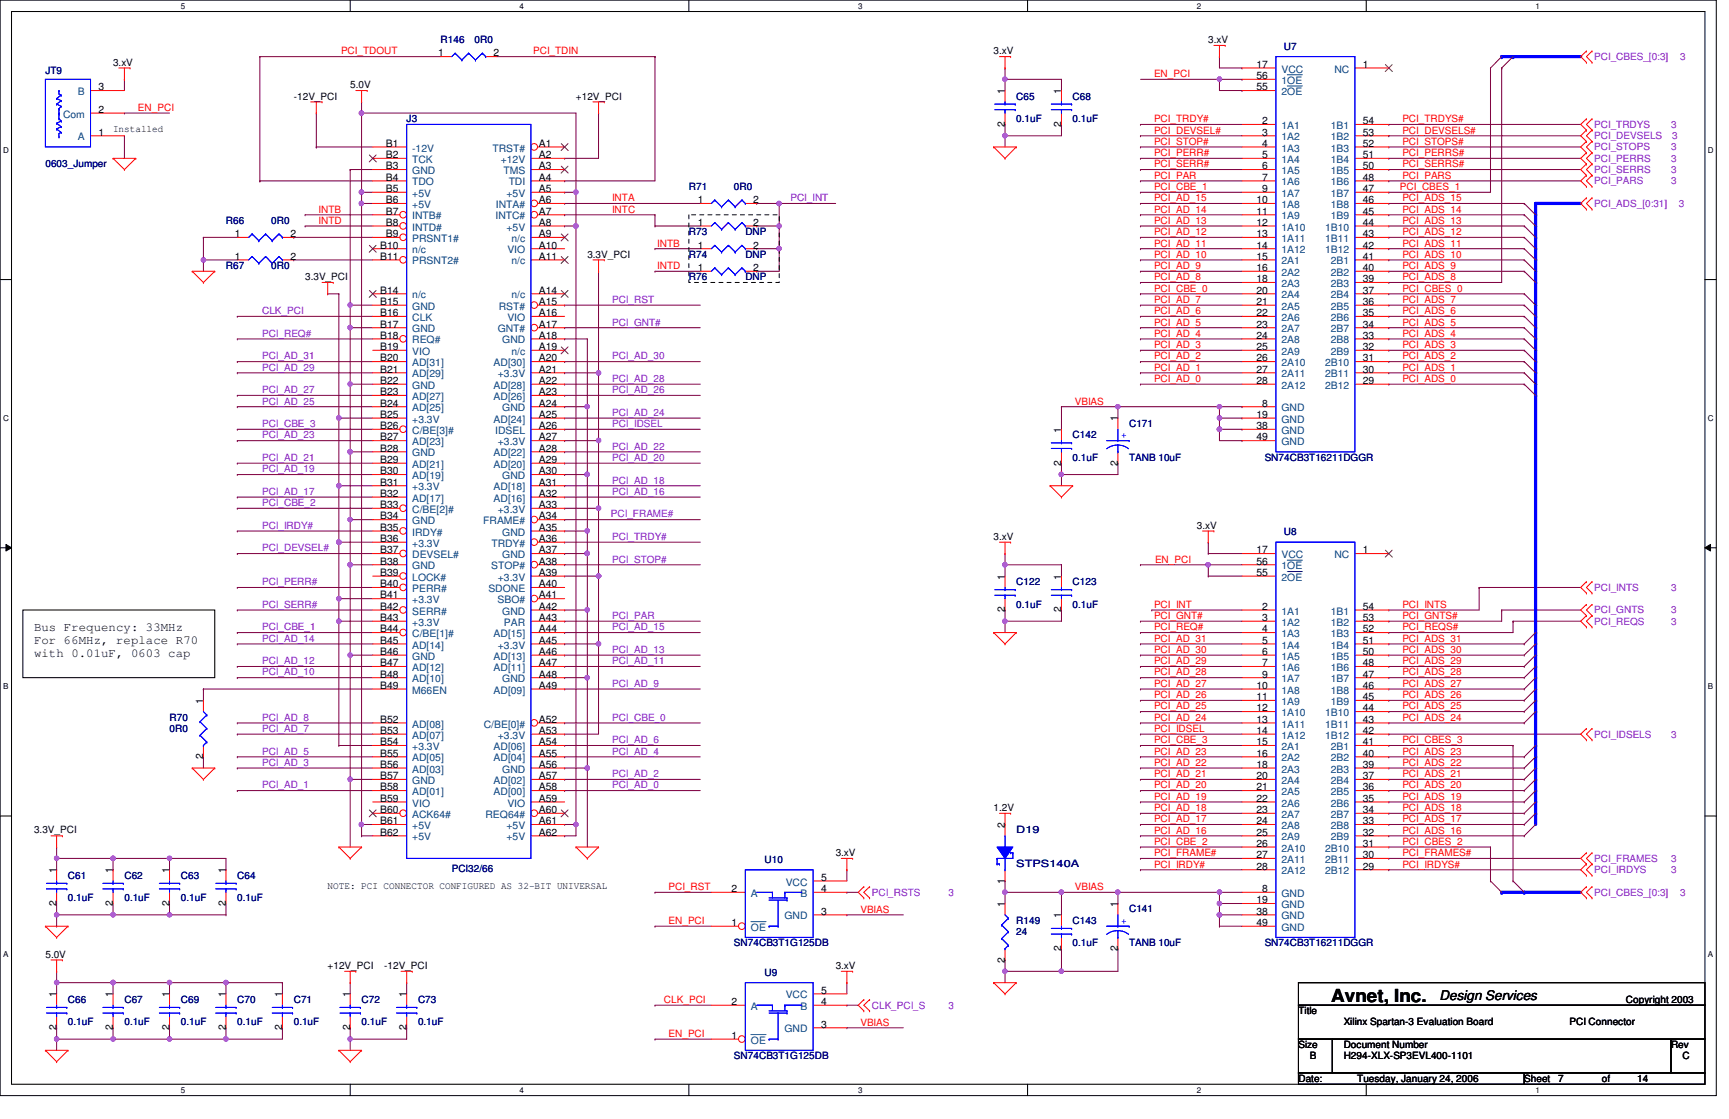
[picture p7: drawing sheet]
<svg xmlns="http://www.w3.org/2000/svg" width="432mm" height="279mm" viewBox="0 0 432 279" stroke-linecap="round" stroke-linejoin="round" font-family="sans-serif">
<defs><g id="words">
<text font-size="4.5" x="332.5" y="250.1">Avnet, Inc.</text>
<text font-size="3.3" x="359.5" y="249.8">Design Services</text>
<g font-size="3.1">
<text x="8.5" y="157.6">Bus Frequency: 33MHz</text>
<text x="8.5" y="160.9">For 66MHz, replace R70</text>
<text x="8.5" y="164.2">with 0.01uF, 0603 cap</text>
</g>
<g font-size="2.5" fill="#000080">
<text x="110" y="10.8">R146</text>
<text x="118.5" y="10.8">0R0</text>
<text x="320.6" y="12.4">U7</text>
<text x="11.3" y="18.4">JT9</text>
<text x="253.8" y="24.8">C65</text>
<text x="267.9" y="24.8">C68</text>
<text x="101.6" y="30.5">J3</text>
<text x="253.8" y="30.5">0.1uF</text>
<text x="267.9" y="30.5">0.1uF</text>
<text x="11.3" y="41.8">0603_Jumper</text>
<text x="172" y="47.4">R71</text>
<text x="183.3" y="47.4">0R0</text>
<text x="56.4" y="55.9">R66</text>
<text x="67.7" y="55.9">0R0</text>
<text x="172" y="58.7">R73</text>
<text x="186.1" y="58.7">DNP</text>
<text x="172" y="64.3">R74</text>
<text x="186.1" y="64.3">DNP</text>
<text x="56.4" y="67.1">R67</text>
<text x="67.7" y="67.1">0R0</text>
<text x="172" y="70">R76</text>
<text x="186.1" y="70">DNP</text>
<text x="282" y="106.6">C171</text>
<text x="267.9" y="109.4">C142</text>
<text x="267.9" y="115.1">0.1uF</text>
<text x="282" y="115.1">TANB 10uF</text>
<text x="315.8" y="115.1">SN74CB3T16211DGGR</text>
<text x="320.6" y="133.7">U8</text>
<text x="253.8" y="146.1">C122</text>
<text x="267.9" y="146.1">C123</text>
<text x="253.8" y="151.7">0.1uF</text>
<text x="267.9" y="151.7">0.1uF</text>
<text x="42.3" y="179.9">R70</text>
<text x="42.3" y="182.8">0R0</text>
<text x="253.8" y="208.1">D19</text>
<text x="190.9" y="215.4">U10</text>
<text x="17" y="219.4">C61</text>
<text x="31.1" y="219.4">C62</text>
<text x="45.2" y="219.4">C63</text>
<text x="59.3" y="219.4">C64</text>
<text x="112.8" y="217.7">PCI32/66</text>
<text x="253.8" y="216.6">STPS140A</text>
<text x="17" y="225">0.1uF</text>
<text x="31.1" y="225">0.1uF</text>
<text x="45.2" y="225">0.1uF</text>
<text x="59.3" y="225">0.1uF</text>
<text x="282" y="227.8">C141</text>
<text x="253.8" y="230.7">R149</text>
<text x="253.8" y="233.5">24</text>
<text x="267.9" y="230.7">C143</text>
<text x="183.3" y="236.3">SN74CB3T1G125DB</text>
<text x="267.9" y="236.3">0.1uF</text>
<text x="282" y="236.3">TANB 10uF</text>
<text x="315.8" y="236.3">SN74CB3T16211DGGR</text>
<text x="190.9" y="243.6">U9</text>
<text x="17" y="250.4">C66</text>
<text x="31.1" y="250.4">C67</text>
<text x="45.2" y="250.4">C69</text>
<text x="59.3" y="250.4">C70</text>
<text x="73.4" y="250.4">C71</text>
<text x="90.3" y="250.4">C72</text>
<text x="104.4" y="250.4">C73</text>
<text x="17" y="256">0.1uF</text>
<text x="31.1" y="256">0.1uF</text>
<text x="45.2" y="256">0.1uF</text>
<text x="59.3" y="256">0.1uF</text>
<text x="73.4" y="256">0.1uF</text>
<text x="90.3" y="256">0.1uF</text>
<text x="104.4" y="256">0.1uF</text>
<text x="183.3" y="264.5">SN74CB3T1G125DB</text>
</g>
<g font-size="2.5">
<text x="301.8" y="10.8">3.xV</text>
<text x="28.2" y="16.4">3.xV</text>
<text x="109.4" y="14.1">1</text>
<text x="123.3" y="14.1">2</text>
<text x="248.2" y="13.6">3.xV</text>
<text x="313.8" y="16.9">17</text>
<text x="340.4" y="16.9">1</text>
<text x="24.6" y="22.6">3</text>
<text x="87.5" y="22.1">5.0V</text>
<text x="251" y="23.5" transform="rotate(-90 251 23.5)">1</text>
<text x="265" y="23.5" transform="rotate(-90 265 23.5)">1</text>
<text x="313.8" y="19.8">56</text>
<text x="313.8" y="22.6">55</text>
<text x="24.6" y="28.2">2</text>
<text x="73.4" y="24.8">-12V_PCI</text>
<text x="143.8" y="24.8">+12V_PCI</text>
<text x="24.6" y="33.9">1</text>
<text x="28.2" y="33.1">Installed</text>
<text x="251" y="31.7" transform="rotate(-90 251 31.7)">2</text>
<text x="265" y="31.7" transform="rotate(-90 265 31.7)">2</text>
<text x="315.2" y="31">2</text>
<text x="315.2" y="33.9">3</text>
<text x="340.4" y="31">54</text>
<text x="340.4" y="33.9">53</text>
<text x="96.4" y="36.7">B1</text>
<text x="96.4" y="39.5">B2</text>
<text x="134.6" y="36.7">A1</text>
<text x="134.6" y="39.5">A2</text>
<text x="315.2" y="36.7">4</text>
<text x="315.2" y="39.5">5</text>
<text x="340.4" y="36.7">52</text>
<text x="340.4" y="39.5">51</text>
<text x="96.4" y="42.3">B3</text>
<text x="96.4" y="45.1">B4</text>
<text x="96.4" y="48">B5</text>
<text x="134.6" y="42.3">A3</text>
<text x="134.6" y="45.1">A4</text>
<text x="134.6" y="48">A5</text>
<text x="315.2" y="42.3">6</text>
<text x="315.2" y="45.1">7</text>
<text x="315.2" y="48">9</text>
<text x="340.4" y="42.3">50</text>
<text x="340.4" y="45.1">48</text>
<text x="340.4" y="48">47</text>
<text x="96.4" y="50.8">B6</text>
<text x="96.4" y="53.6">B7</text>
<text x="134.6" y="50.8">A6</text>
<text x="134.6" y="53.6">A7</text>
<text x="174.2" y="50.8">1</text>
<text x="188.1" y="50.8">2</text>
<text x="313.8" y="50.8">10</text>
<text x="313.8" y="53.6">11</text>
<text x="340.4" y="50.8">46</text>
<text x="340.4" y="53.6">45</text>
<text x="58.7" y="59.2">1</text>
<text x="72.5" y="59.2">2</text>
<text x="96.4" y="56.4">B8</text>
<text x="96.4" y="59.2">B9</text>
<text x="134.6" y="56.4">A8</text>
<text x="134.6" y="59.2">A9</text>
<text x="174.2" y="56.4">1</text>
<text x="188.1" y="56.4">2</text>
<text x="313.8" y="56.4">12</text>
<text x="313.8" y="59.2">13</text>
<text x="340.4" y="56.4">44</text>
<text x="340.4" y="59.2">43</text>
<text x="58.7" y="64.9">1</text>
<text x="72.5" y="64.9">2</text>
<text x="95" y="62.1">B10</text>
<text x="95" y="64.9">B11</text>
<text x="134.6" y="62.1">A10</text>
<text x="134.6" y="64.9">A11</text>
<text x="146.7" y="64.3">3.3V_PCI</text>
<text x="174.2" y="62.1">1</text>
<text x="188.1" y="62.1">2</text>
<text x="313.8" y="62.1">14</text>
<text x="313.8" y="64.9">15</text>
<text x="340.4" y="62.1">42</text>
<text x="340.4" y="64.9">41</text>
<text x="76.2" y="70">3.3V_PCI</text>
<text x="174.2" y="67.7">1</text>
<text x="188.1" y="67.7">2</text>
<text x="313.8" y="67.7">16</text>
<text x="313.8" y="70.5">18</text>
<text x="340.4" y="67.7">40</text>
<text x="340.4" y="70.5">39</text>
<text x="95" y="73.3">B14</text>
<text x="95" y="76.2">B15</text>
<text x="134.6" y="73.3">A14</text>
<text x="134.6" y="76.2">A15</text>
<text x="313.8" y="73.3">20</text>
<text x="313.8" y="76.2">21</text>
<text x="340.4" y="73.3">37</text>
<text x="340.4" y="76.2">36</text>
<text x="95" y="79">B16</text>
<text x="95" y="81.8">B17</text>
<text x="134.6" y="79">A16</text>
<text x="134.6" y="81.8">A17</text>
<text x="313.8" y="79">22</text>
<text x="313.8" y="81.8">23</text>
<text x="340.4" y="79">35</text>
<text x="340.4" y="81.8">34</text>
<text x="95" y="84.6">B18</text>
<text x="95" y="87.4">B19</text>
<text x="134.6" y="84.6">A18</text>
<text x="134.6" y="87.4">A19</text>
<text x="313.8" y="84.6">24</text>
<text x="313.8" y="87.4">25</text>
<text x="340.4" y="84.6">33</text>
<text x="340.4" y="87.4">32</text>
<text x="95" y="90.3">B20</text>
<text x="95" y="93">B21</text>
<text x="95" y="95.9">B22</text>
<text x="134.6" y="90.3">A20</text>
<text x="134.6" y="93">A21</text>
<text x="134.6" y="95.9">A22</text>
<text x="313.8" y="90.3">26</text>
<text x="313.8" y="93">27</text>
<text x="313.8" y="95.9">28</text>
<text x="340.4" y="90.3">31</text>
<text x="340.4" y="93">30</text>
<text x="340.4" y="95.9">29</text>
<text x="95" y="98.7">B23</text>
<text x="95" y="101.5">B24</text>
<text x="134.6" y="98.7">A23</text>
<text x="134.6" y="101.5">A24</text>
<text x="315.2" y="101.5">8</text>
<text x="95" y="104.4">B25</text>
<text x="95" y="107.1">B26</text>
<text x="134.6" y="104.4">A25</text>
<text x="134.6" y="107.1">A26</text>
<text x="279.1" y="105.2" transform="rotate(-90 279.1 105.2)">1</text>
<text x="313.8" y="104.4">19</text>
<text x="313.8" y="107.1">38</text>
<text x="95" y="110">B27</text>
<text x="95" y="112.8">B28</text>
<text x="134.6" y="110">A27</text>
<text x="134.6" y="112.8">A28</text>
<text x="265" y="108" transform="rotate(-90 265 108)">1</text>
<text x="313.8" y="110">49</text>
<text x="95" y="115.6">B29</text>
<text x="95" y="118.4">B30</text>
<text x="134.6" y="115.6">A29</text>
<text x="134.6" y="118.4">A30</text>
<text x="265" y="116.2" transform="rotate(-90 265 116.2)">2</text>
<text x="279.1" y="116.2" transform="rotate(-90 279.1 116.2)">2</text>
<text x="95" y="121.2">B31</text>
<text x="95" y="124.1">B32</text>
<text x="134.6" y="121.2">A31</text>
<text x="134.6" y="124.1">A32</text>
<text x="95" y="126.9">B33</text>
<text x="95" y="129.7">B34</text>
<text x="134.6" y="126.9">A33</text>
<text x="134.6" y="129.7">A34</text>
<text x="298.9" y="132">3.xV</text>
<text x="95" y="132.5">B35</text>
<text x="95" y="135.3">B36</text>
<text x="134.6" y="132.5">A35</text>
<text x="134.6" y="135.3">A36</text>
<text x="248.2" y="134.8">3.xV</text>
<text x="95" y="138.2">B37</text>
<text x="95" y="141">B38</text>
<text x="95" y="143.8">B39</text>
<text x="134.6" y="138.2">A37</text>
<text x="134.6" y="141">A38</text>
<text x="134.6" y="143.8">A39</text>
<text x="313.8" y="138.2">17</text>
<text x="313.8" y="141">56</text>
<text x="313.8" y="143.8">55</text>
<text x="340.4" y="138.2">1</text>
<text x="95" y="146.6">B40</text>
<text x="95" y="149.4">B41</text>
<text x="134.6" y="146.6">A40</text>
<text x="134.6" y="149.4">A41</text>
<text x="251" y="144.7" transform="rotate(-90 251 144.7)">1</text>
<text x="265" y="144.7" transform="rotate(-90 265 144.7)">1</text>
<text x="95" y="152.3">B42</text>
<text x="95" y="155.1">B43</text>
<text x="134.6" y="152.3">A42</text>
<text x="134.6" y="155.1">A43</text>
<text x="251" y="152.9" transform="rotate(-90 251 152.9)">2</text>
<text x="265" y="152.9" transform="rotate(-90 265 152.9)">2</text>
<text x="315.2" y="152.3">2</text>
<text x="315.2" y="155.1">3</text>
<text x="340.4" y="152.3">54</text>
<text x="340.4" y="155.1">53</text>
<text x="95" y="157.9">B44</text>
<text x="95" y="160.7">B45</text>
<text x="134.6" y="157.9">A44</text>
<text x="134.6" y="160.7">A45</text>
<text x="315.2" y="157.9">4</text>
<text x="315.2" y="160.7">5</text>
<text x="340.4" y="157.9">52</text>
<text x="340.4" y="160.7">51</text>
<text x="95" y="163.5">B46</text>
<text x="95" y="166.4">B47</text>
<text x="134.6" y="163.5">A46</text>
<text x="134.6" y="166.4">A47</text>
<text x="315.2" y="163.5">6</text>
<text x="315.2" y="166.4">7</text>
<text x="340.4" y="163.5">50</text>
<text x="340.4" y="166.4">48</text>
<text x="95" y="169.2">B48</text>
<text x="95" y="172">B49</text>
<text x="134.6" y="169.2">A48</text>
<text x="134.6" y="172">A49</text>
<text x="313.8" y="172">10</text>
<text x="315.2" y="169.2">9</text>
<text x="340.4" y="169.2">47</text>
<text x="340.4" y="172">46</text>
<text x="50.8" y="175.7" transform="rotate(-90 50.8 175.7)">1</text>
<text x="313.8" y="174.8">11</text>
<text x="313.8" y="177.6">12</text>
<text x="340.4" y="174.8">45</text>
<text x="340.4" y="177.6">44</text>
<text x="95" y="180.5">B52</text>
<text x="95" y="183.3">B53</text>
<text x="134.6" y="180.5">A52</text>
<text x="134.6" y="183.3">A53</text>
<text x="313.8" y="180.5">13</text>
<text x="313.8" y="183.3">14</text>
<text x="340.4" y="180.5">43</text>
<text x="340.4" y="183.3">42</text>
<text x="50.8" y="189.6" transform="rotate(-90 50.8 189.6)">2</text>
<text x="95" y="186.1">B54</text>
<text x="95" y="188.9">B55</text>
<text x="95" y="191.7">B56</text>
<text x="134.6" y="186.1">A54</text>
<text x="134.6" y="188.9">A55</text>
<text x="134.6" y="191.7">A56</text>
<text x="313.8" y="186.1">15</text>
<text x="313.8" y="188.9">16</text>
<text x="313.8" y="191.7">18</text>
<text x="340.4" y="186.1">41</text>
<text x="340.4" y="188.9">40</text>
<text x="340.4" y="191.7">39</text>
<text x="95" y="194.6">B57</text>
<text x="95" y="197.4">B58</text>
<text x="134.6" y="194.6">A57</text>
<text x="134.6" y="197.4">A58</text>
<text x="313.8" y="194.6">20</text>
<text x="313.8" y="197.4">21</text>
<text x="340.4" y="194.6">37</text>
<text x="340.4" y="197.4">36</text>
<text x="95" y="200.2">B59</text>
<text x="95" y="203">B60</text>
<text x="134.6" y="200.2">A59</text>
<text x="134.6" y="203">A60</text>
<text x="248.2" y="202.5">1.2V</text>
<text x="313.8" y="200.2">22</text>
<text x="313.8" y="203">23</text>
<text x="340.4" y="200.2">35</text>
<text x="340.4" y="203">34</text>
<text x="8.5" y="208.1">3.3V_PCI</text>
<text x="95" y="205.8">B61</text>
<text x="95" y="208.7">B62</text>
<text x="134.6" y="205.8">A61</text>
<text x="134.6" y="208.7">A62</text>
<text x="251" y="206.7" transform="rotate(-90 251 206.7)">2</text>
<text x="313.8" y="205.8">24</text>
<text x="313.8" y="208.7">25</text>
<text x="340.4" y="205.8">33</text>
<text x="340.4" y="208.7">32</text>
<text x="208.7" y="213.7">3.xV</text>
<text x="313.8" y="211.5">26</text>
<text x="313.8" y="214.3">27</text>
<text x="340.4" y="211.5">31</text>
<text x="340.4" y="214.3">30</text>
<text x="14.1" y="218" transform="rotate(-90 14.1 218)">1</text>
<text x="28.2" y="218" transform="rotate(-90 28.2 218)">1</text>
<text x="42.3" y="218" transform="rotate(-90 42.3 218)">1</text>
<text x="56.4" y="218" transform="rotate(-90 56.4 218)">1</text>
<text x="81.8" y="222">NOTE: PCI CONNECTOR CONFIGURED AS 32-BIT UNIVERSAL</text>
<text x="205.1" y="219.9">5</text>
<text x="251" y="220.6" transform="rotate(-90 251 220.6)">1</text>
<text x="313.8" y="217.1">28</text>
<text x="340.4" y="217.1">29</text>
<text x="14.1" y="226.2" transform="rotate(-90 14.1 226.2)">2</text>
<text x="28.2" y="226.2" transform="rotate(-90 28.2 226.2)">2</text>
<text x="42.3" y="226.2" transform="rotate(-90 42.3 226.2)">2</text>
<text x="56.4" y="226.2" transform="rotate(-90 56.4 226.2)">2</text>
<text x="182.7" y="222.8">2</text>
<text x="205.1" y="222.8">4</text>
<text x="251" y="226.4" transform="rotate(-90 251 226.4)">1</text>
<text x="279.1" y="226.4" transform="rotate(-90 279.1 226.4)">1</text>
<text x="313.8" y="225.6">19</text>
<text x="315.2" y="222.8">8</text>
<text x="182.7" y="231.2">1</text>
<text x="205.1" y="228.4">3</text>
<text x="265" y="229.3" transform="rotate(-90 265 229.3)">1</text>
<text x="313.8" y="231.2">49</text>
<text x="313.8" y="228.4">38</text>
<text x="11.3" y="239.1">5.0V</text>
<text x="265" y="237.5" transform="rotate(-90 265 237.5)">2</text>
<text x="279.1" y="237.5" transform="rotate(-90 279.1 237.5)">2</text>
<text x="81.8" y="241.9">+12V_PCI</text>
<text x="95.9" y="241.9">-12V_PCI</text>
<text x="208.7" y="241.9">3.xV</text>
<text x="251" y="240.3" transform="rotate(-90 251 240.3)">2</text>
<text x="14.1" y="249" transform="rotate(-90 14.1 249)">1</text>
<text x="28.2" y="249" transform="rotate(-90 28.2 249)">1</text>
<text x="42.3" y="249" transform="rotate(-90 42.3 249)">1</text>
<text x="56.4" y="249" transform="rotate(-90 56.4 249)">1</text>
<text x="70.5" y="249" transform="rotate(-90 70.5 249)">1</text>
<text x="87.4" y="249" transform="rotate(-90 87.4 249)">1</text>
<text x="101.5" y="249" transform="rotate(-90 101.5 249)">1</text>
<text x="182.7" y="251">2</text>
<text x="205.1" y="251">4</text>
<text x="205.1" y="248.1">5</text>
<text x="406.1" y="250.4">Copyright 2003</text>
<text x="14.1" y="257.2" transform="rotate(-90 14.1 257.2)">2</text>
<text x="28.2" y="257.2" transform="rotate(-90 28.2 257.2)">2</text>
<text x="42.3" y="257.2" transform="rotate(-90 42.3 257.2)">2</text>
<text x="56.4" y="257.2" transform="rotate(-90 56.4 257.2)">2</text>
<text x="70.5" y="257.2" transform="rotate(-90 70.5 257.2)">2</text>
<text x="87.4" y="257.2" transform="rotate(-90 87.4 257.2)">2</text>
<text x="101.5" y="257.2" transform="rotate(-90 101.5 257.2)">2</text>
<text x="205.1" y="256.6">3</text>
<text x="324.3" y="253.2">Title</text>
<text x="335.6" y="256">Xilinx Spartan-3 Evaluation Board</text>
<text x="392" y="256">PCI Connector</text>
<text x="182.7" y="259.4">1</text>
<text x="324.3" y="261.7">Size</text>
<text x="335.6" y="261.7">Document Number</text>
<text x="417.3" y="261.7">Rev</text>
<text x="327.1" y="264.5">B</text>
<text x="335.6" y="264.5">H294-XLX-SP3EVL400-1101</text>
<text x="420.2" y="264.5">C</text>
<text x="324.3" y="270.1">Date:</text>
<text x="339" y="270.1">Tuesday, January 24, 2006</text>
<text x="380.7" y="270.1">Sheet</text>
<text x="389.1" y="270.1">7</text>
<text x="400" y="270.1">of</text>
<text x="408.9" y="270.1">14</text>
</g>
<g font-size="2.5" fill="#f00">
<text x="85.2" y="13.6">PCI_TDOUT</text>
<text x="133.1" y="13.6">PCI_TDIN</text>
<text x="288.2" y="19.3">EN_PCI</text>
<text x="34.5" y="27.7">EN_PCI</text>
<text x="288.2" y="33.4">PCI_DEVSEL#</text>
<text x="288.2" y="30.5">PCI_TRDY#</text>
<text x="350.2" y="30.5">PCI_TRDYS#</text>
<text x="350.2" y="33.4">PCI_DEVSELS#</text>
<text x="288.2" y="36.2">PCI_STOP#</text>
<text x="288.2" y="39">PCI_PERR#</text>
<text x="288.2" y="41.8">PCI_SERR#</text>
<text x="350.2" y="39">PCI_PERRS#</text>
<text x="350.2" y="41.8">PCI_SERRS#</text>
<text x="350.2" y="36.2">PCI_STOPS#</text>
<text x="288.2" y="47.5">PCI_CBE_1</text>
<text x="288.2" y="44.6">PCI_PAR</text>
<text x="349.6" y="47.5">PCI_CBES_1</text>
<text x="350.2" y="44.6">PCI_PARS</text>
<text x="79.5" y="53.1">INTB</text>
<text x="152.9" y="53.1">INTC</text>
<text x="152.9" y="50.2">INTA</text>
<text x="288.2" y="50.2">PCI_AD_15</text>
<text x="288.2" y="53.1">PCI_AD_14</text>
<text x="350.2" y="50.2">PCI_ADS_15</text>
<text x="350.2" y="53.1">PCI_ADS_14</text>
<text x="79.5" y="55.9">INTD</text>
<text x="288.2" y="58.7">PCI_AD_12</text>
<text x="288.2" y="55.9">PCI_AD_13</text>
<text x="350.2" y="55.9">PCI_ADS_13</text>
<text x="350.2" y="58.7">PCI_ADS_12</text>
<text x="164.1" y="61.6">INTB</text>
<text x="288.2" y="64.3">PCI_AD_10</text>
<text x="288.2" y="61.6">PCI_AD_11</text>
<text x="350.2" y="61.6">PCI_ADS_11</text>
<text x="350.2" y="64.3">PCI_ADS_10</text>
<text x="164.1" y="67.2">INTD</text>
<text x="288.2" y="67.2">PCI_AD_9</text>
<text x="288.2" y="70">PCI_AD_8</text>
<text x="350.2" y="70">PCI_ADS_8</text>
<text x="350.2" y="67.2">PCI_ADS_9</text>
<text x="288.2" y="72.8">PCI_CBE_0</text>
<text x="288.2" y="75.6">PCI_AD_7</text>
<text x="350.2" y="72.8">PCI_CBES_0</text>
<text x="350.2" y="75.6">PCI_ADS_7</text>
<text x="288.2" y="78.4">PCI_AD_6</text>
<text x="288.2" y="81.3">PCI_AD_5</text>
<text x="350.2" y="81.3">PCI_ADS_5</text>
<text x="350.2" y="78.4">PCI_ADS_6</text>
<text x="288.2" y="86.9">PCI_AD_3</text>
<text x="288.2" y="84.1">PCI_AD_4</text>
<text x="288.2" y="89.7">PCI_AD_2</text>
<text x="350.2" y="89.7">PCI_ADS_2</text>
<text x="350.2" y="84.1">PCI_ADS_4</text>
<text x="350.2" y="86.9">PCI_ADS_3</text>
<text x="288.2" y="95.4">PCI_AD_0</text>
<text x="288.2" y="92.5">PCI_AD_1</text>
<text x="350.2" y="95.4">PCI_ADS_0</text>
<text x="350.2" y="92.5">PCI_ADS_1</text>
<text x="268.4" y="101">VBIAS</text>
<text x="288.5" y="140.5">EN_PCI</text>
<text x="288.2" y="154.6">PCI_GNT#</text>
<text x="288.2" y="151.8">PCI_INT</text>
<text x="350.2" y="151.8">PCI_INTS</text>
<text x="350.2" y="154.6">PCI_GNTS#</text>
<text x="288.2" y="160.2">PCI_AD_31</text>
<text x="288.2" y="157.4">PCI_REQ#</text>
<text x="350.2" y="160.2">PCI_ADS_31</text>
<text x="350.2" y="157.4">PCI_REQS#</text>
<text x="288.2" y="165.9">PCI_AD_29</text>
<text x="288.2" y="163">PCI_AD_30</text>
<text x="350.2" y="165.9">PCI_ADS_29</text>
<text x="350.2" y="163">PCI_ADS_30</text>
<text x="288.2" y="171.5">PCI_AD_27</text>
<text x="288.2" y="168.7">PCI_AD_28</text>
<text x="350.2" y="171.5">PCI_ADS_27</text>
<text x="350.2" y="168.7">PCI_ADS_28</text>
<text x="288.2" y="177.1">PCI_AD_25</text>
<text x="288.2" y="174.3">PCI_AD_26</text>
<text x="288.2" y="180">PCI_AD_24</text>
<text x="350.2" y="177.1">PCI_ADS_25</text>
<text x="350.2" y="180">PCI_ADS_24</text>
<text x="350.2" y="174.3">PCI_ADS_26</text>
<text x="288.2" y="182.8">PCI_IDSEL</text>
<text x="288.2" y="185.6">PCI_CBE_3</text>
<text x="350.2" y="185.6">PCI_CBES_3</text>
<text x="288.2" y="191.2">PCI_AD_22</text>
<text x="288.2" y="188.4">PCI_AD_23</text>
<text x="350.2" y="191.2">PCI_ADS_22</text>
<text x="350.2" y="188.4">PCI_ADS_23</text>
<text x="288.2" y="194.1">PCI_AD_21</text>
<text x="288.2" y="196.8">PCI_AD_20</text>
<text x="350.2" y="196.8">PCI_ADS_20</text>
<text x="350.2" y="194.1">PCI_ADS_21</text>
<text x="288.2" y="199.7">PCI_AD_19</text>
<text x="288.2" y="202.5">PCI_AD_18</text>
<text x="350.2" y="202.5">PCI_ADS_18</text>
<text x="350.2" y="199.7">PCI_ADS_19</text>
<text x="288.2" y="205.3">PCI_AD_17</text>
<text x="288.2" y="208.2">PCI_AD_16</text>
<text x="350.2" y="205.3">PCI_ADS_17</text>
<text x="350.2" y="208.2">PCI_ADS_16</text>
<text x="288.2" y="210.9">PCI_CBE_2</text>
<text x="288.2" y="213.8">PCI_FRAME#</text>
<text x="350.2" y="210.9">PCI_CBES_2</text>
<text x="350.2" y="213.8">PCI_FRAMES#</text>
<text x="288.2" y="216.6">PCI_IRDY#</text>
<text x="350.2" y="216.6">PCI_IRDYS#</text>
<text x="167" y="222.2">PCI_RST</text>
<text x="214.9" y="227.9">VBIAS</text>
<text x="268.4" y="222.2">VBIAS</text>
<text x="167" y="230.7">EN_PCI</text>
<text x="165.8" y="250.4">CLK_PCI</text>
<text x="214.9" y="256.1">VBIAS</text>
<text x="167" y="258.9">EN_PCI</text>
</g>
<g font-size="2.5" fill="#8000ff">
<text x="398.1" y="15">PCI_CBES_[0:3]</text>
<text x="419.6" y="15">3</text>
<text x="398.1" y="34.7">PCI_DEVSELS</text>
<text x="398.1" y="31.9">PCI_TRDYS</text>
<text x="417.3" y="31.9">3</text>
<text x="417.6" y="34.7">3</text>
<text x="398.1" y="40.4">PCI_PERRS</text>
<text x="398.1" y="37.5">PCI_STOPS</text>
<text x="417.3" y="40.4">3</text>
<text x="417.3" y="37.5">3</text>
<text x="398.1" y="46">PCI_PARS</text>
<text x="398.1" y="43.2">PCI_SERRS</text>
<text x="417.3" y="46">3</text>
<text x="417.3" y="43.2">3</text>
<text x="197.4" y="50.2">PCI_INT</text>
<text x="398.1" y="51.6">PCI_ADS_[0:31]</text>
<text x="419.3" y="51.6">3</text>
<text x="152.9" y="75.6">PCI_RST</text>
<text x="65.4" y="78.4">CLK_PCI</text>
<text x="152.9" y="81.3">PCI_GNT#</text>
<text x="65.4" y="89.7">PCI_AD_31</text>
<text x="65.4" y="84.1">PCI_REQ#</text>
<text x="152.9" y="89.7">PCI_AD_30</text>
<text x="65.4" y="92.5">PCI_AD_29</text>
<text x="152.9" y="95.4">PCI_AD_28</text>
<text x="65.4" y="98.2">PCI_AD_27</text>
<text x="65.4" y="101">PCI_AD_25</text>
<text x="152.9" y="98.2">PCI_AD_26</text>
<text x="65.4" y="106.6">PCI_CBE_3</text>
<text x="152.9" y="103.8">PCI_AD_24</text>
<text x="152.9" y="106.6">PCI_IDSEL</text>
<text x="65.4" y="109.5">PCI_AD_23</text>
<text x="152.9" y="112.3">PCI_AD_22</text>
<text x="65.4" y="117.9">PCI_AD_19</text>
<text x="65.4" y="115.1">PCI_AD_21</text>
<text x="152.9" y="115.1">PCI_AD_20</text>
<text x="65.4" y="123.6">PCI_AD_17</text>
<text x="152.9" y="123.6">PCI_AD_16</text>
<text x="152.9" y="120.7">PCI_AD_18</text>
<text x="65.4" y="126.4">PCI_CBE_2</text>
<text x="152.6" y="129.2">PCI_FRAME#</text>
<text x="65.4" y="137.7">PCI_DEVSEL#</text>
<text x="65.4" y="132">PCI_IRDY#</text>
<text x="152.9" y="134.8">PCI_TRDY#</text>
<text x="152.9" y="140.5">PCI_STOP#</text>
<text x="65.4" y="146.1">PCI_PERR#</text>
<text x="398.1" y="147.5">PCI_INTS</text>
<text x="417.3" y="147.5">3</text>
<text x="65.4" y="151.8">PCI_SERR#</text>
<text x="152.9" y="154.6">PCI_PAR</text>
<text x="398.1" y="156">PCI_REQS</text>
<text x="398.1" y="153.2">PCI_GNTS</text>
<text x="417.3" y="156">3</text>
<text x="417.3" y="153.2">3</text>
<text x="65.4" y="157.4">PCI_CBE_1</text>
<text x="65.4" y="160.2">PCI_AD_14</text>
<text x="152.9" y="157.4">PCI_AD_15</text>
<text x="65.4" y="165.9">PCI_AD_12</text>
<text x="152.9" y="163">PCI_AD_13</text>
<text x="152.9" y="165.9">PCI_AD_11</text>
<text x="65.4" y="168.7">PCI_AD_10</text>
<text x="152.9" y="171.5">PCI_AD_9</text>
<text x="65.4" y="180">PCI_AD_8</text>
<text x="152.9" y="180">PCI_CBE_0</text>
<text x="65.4" y="182.8">PCI_AD_7</text>
<text x="152.9" y="185.6">PCI_AD_6</text>
<text x="398.1" y="184.1">PCI_IDSELS</text>
<text x="417.3" y="184.1">3</text>
<text x="65.4" y="191.2">PCI_AD_3</text>
<text x="65.4" y="188.4">PCI_AD_5</text>
<text x="152.9" y="188.4">PCI_AD_4</text>
<text x="65.4" y="196.8">PCI_AD_1</text>
<text x="152.9" y="196.8">PCI_AD_0</text>
<text x="152.9" y="194.1">PCI_AD_2</text>
<text x="398.1" y="215.2">PCI_FRAMES</text>
<text x="417.3" y="215.2">3</text>
<text x="398.1" y="218">PCI_IRDYS</text>
<text x="417.3" y="218">3</text>
<text x="217.7" y="223.6">PCI_RSTS</text>
<text x="236.9" y="223.6">3</text>
<text x="398.1" y="223.6">PCI_CBES_[0:3]</text>
<text x="419.6" y="223.6">3</text>
<text x="217.7" y="251.8">CLK_PCI_S</text>
<text x="236.9" y="251.8">3</text>
</g>
<g font-size="2.5" fill="#004080">
<text x="19.5" y="23.7">B</text>
<text x="320" y="18.1">VCC</text>
<text x="320" y="21">1OE</text>
<text x="320" y="23.7">2OE</text>
<text x="333.2" y="18.1">NC</text>
<text x="15.7" y="29.4">Com</text>
<text x="19.5" y="35.1">A</text>
<text x="320" y="32.2">1A1</text>
<text x="320" y="35.1">1A2</text>
<text x="332.4" y="32.2">1B1</text>
<text x="332.4" y="35.1">1B2</text>
<text x="103" y="37.8">-12V</text>
<text x="103" y="40.7">TCK</text>
<text x="123" y="37.8">TRST#</text>
<text x="125.1" y="40.7">+12V</text>
<text x="320" y="37.8">1A3</text>
<text x="320" y="40.7">1A4</text>
<text x="332.4" y="37.8">1B3</text>
<text x="332.4" y="40.7">1B4</text>
<text x="103" y="43.5">GND</text>
<text x="103" y="46.3">TDO</text>
<text x="125.7" y="43.5">TMS</text>
<text x="127" y="46.3">TDI</text>
<text x="320" y="43.5">1A5</text>
<text x="320" y="46.3">1A6</text>
<text x="332.4" y="43.5">1B5</text>
<text x="332.4" y="46.3">1B6</text>
<text x="103" y="49.1">+5V</text>
<text x="103" y="51.9">+5V</text>
<text x="123.9" y="51.9">INTA#</text>
<text x="126.5" y="49.1">+5V</text>
<text x="320" y="49.1">1A7</text>
<text x="320" y="51.9">1A8</text>
<text x="332.4" y="49.1">1B7</text>
<text x="332.4" y="51.9">1B8</text>
<text x="103" y="54.8">INTB#</text>
<text x="103" y="57.6">INTD#</text>
<text x="123.7" y="54.8">INTC#</text>
<text x="126.5" y="57.6">+5V</text>
<text x="320" y="54.8">1A9</text>
<text x="320" y="57.6">1A10</text>
<text x="330.9" y="57.6">1B10</text>
<text x="332.4" y="54.8">1B9</text>
<text x="103" y="60.4">PRSNT1#</text>
<text x="103" y="63.2">n/c</text>
<text x="126.7" y="63.2">VIO</text>
<text x="127.7" y="60.4">n/c</text>
<text x="320" y="60.4">1A11</text>
<text x="320" y="63.2">1A12</text>
<text x="330.9" y="60.4">1B11</text>
<text x="330.9" y="63.2">1B12</text>
<text x="103" y="66">PRSNT2#</text>
<text x="127.7" y="66">n/c</text>
<text x="320" y="66">2A1</text>
<text x="320" y="68.9">2A2</text>
<text x="320" y="71.7">2A3</text>
<text x="332.4" y="66">2B1</text>
<text x="332.4" y="68.9">2B2</text>
<text x="332.4" y="71.7">2B3</text>
<text x="103" y="74.5">n/c</text>
<text x="103" y="77.3">GND</text>
<text x="124.6" y="77.3">RST#</text>
<text x="127.7" y="74.5">n/c</text>
<text x="320" y="74.5">2A4</text>
<text x="320" y="77.3">2A5</text>
<text x="332.4" y="74.5">2B4</text>
<text x="332.4" y="77.3">2B5</text>
<text x="103" y="80.1">CLK</text>
<text x="103" y="83">GND</text>
<text x="124.3" y="83">GNT#</text>
<text x="126.7" y="80.1">VIO</text>
<text x="320" y="80.1">2A6</text>
<text x="320" y="83">2A7</text>
<text x="332.4" y="80.1">2B6</text>
<text x="332.4" y="83">2B7</text>
<text x="103" y="85.8">REQ#</text>
<text x="103" y="88.6">VIO</text>
<text x="125.4" y="85.8">GND</text>
<text x="127.7" y="88.6">n/c</text>
<text x="320" y="85.8">2A8</text>
<text x="320" y="88.6">2A9</text>
<text x="332.4" y="85.8">2B8</text>
<text x="332.4" y="88.6">2B9</text>
<text x="103" y="91.4">AD[31]</text>
<text x="103" y="94.2">AD[29]</text>
<text x="123.3" y="91.4">AD[30]</text>
<text x="124.3" y="94.2">+3.3V</text>
<text x="320" y="91.4">2A10</text>
<text x="320" y="94.2">2A11</text>
<text x="330.9" y="91.4">2B10</text>
<text x="330.9" y="94.2">2B11</text>
<text x="103" y="97.1">GND</text>
<text x="103" y="99.9">AD[27]</text>
<text x="123.3" y="97.1">AD[28]</text>
<text x="123.3" y="99.9">AD[26]</text>
<text x="320" y="97.1">2A12</text>
<text x="330.9" y="97.1">2B12</text>
<text x="103" y="102.7">AD[25]</text>
<text x="103" y="105.5">+3.3V</text>
<text x="123.3" y="105.5">AD[24]</text>
<text x="125.4" y="102.7">GND</text>
<text x="320" y="102.7">GND</text>
<text x="320" y="105.5">GND</text>
<text x="103" y="108.3">C/BE[3]#</text>
<text x="103" y="111.2">AD[23]</text>
<text x="103" y="114">GND</text>
<text x="123.3" y="114">AD[22]</text>
<text x="123.7" y="108.3">IDSEL</text>
<text x="124.3" y="111.2">+3.3V</text>
<text x="320" y="111.2">GND</text>
<text x="320" y="108.3">GND</text>
<text x="103" y="116.8">AD[21]</text>
<text x="103" y="119.6">AD[19]</text>
<text x="123.3" y="116.8">AD[20]</text>
<text x="125.4" y="119.6">GND</text>
<text x="103" y="122.4">+3.3V</text>
<text x="103" y="125.3">AD[17]</text>
<text x="123.3" y="122.4">AD[18]</text>
<text x="123.3" y="125.3">AD[16]</text>
<text x="103" y="128.1">C/BE[2]#</text>
<text x="103" y="130.9">GND</text>
<text x="120.7" y="130.9">FRAME#</text>
<text x="124.3" y="128.1">+3.3V</text>
<text x="103" y="133.7">IRDY#</text>
<text x="103" y="136.5">+3.3V</text>
<text x="122.7" y="136.5">TRDY#</text>
<text x="125.4" y="133.7">GND</text>
<text x="103" y="139.4">DEVSEL#</text>
<text x="103" y="142.2">GND</text>
<text x="122.7" y="142.2">STOP#</text>
<text x="125.4" y="139.4">GND</text>
<text x="320" y="139.4">VCC</text>
<text x="320" y="142.2">1OE</text>
<text x="333.2" y="139.4">NC</text>
<text x="103" y="145">LOCK#</text>
<text x="103" y="147.8">PERR#</text>
<text x="122" y="147.8">SDONE</text>
<text x="124.3" y="145">+3.3V</text>
<text x="320" y="145">2OE</text>
<text x="103" y="150.6">+3.3V</text>
<text x="103" y="153.5">SERR#</text>
<text x="124.2" y="150.6">SBO#</text>
<text x="125.4" y="153.5">GND</text>
<text x="320" y="153.5">1A1</text>
<text x="332.4" y="153.5">1B1</text>
<text x="103" y="156.3">+3.3V</text>
<text x="103" y="159.1">C/BE[1]#</text>
<text x="103" y="161.9">AD[14]</text>
<text x="123.3" y="159.1">AD[15]</text>
<text x="124.3" y="161.9">+3.3V</text>
<text x="125.9" y="156.3">PAR</text>
<text x="320" y="156.3">1A2</text>
<text x="320" y="159.1">1A3</text>
<text x="320" y="161.9">1A4</text>
<text x="332.4" y="156.3">1B2</text>
<text x="332.4" y="159.1">1B3</text>
<text x="332.4" y="161.9">1B4</text>
<text x="103" y="164.7">GND</text>
<text x="103" y="167.6">AD[12]</text>
<text x="123.3" y="164.7">AD[13]</text>
<text x="123.3" y="167.6">AD[11]</text>
<text x="320" y="164.7">1A5</text>
<text x="320" y="167.6">1A6</text>
<text x="332.4" y="164.7">1B5</text>
<text x="332.4" y="167.6">1B6</text>
<text x="103" y="170.3">AD[10]</text>
<text x="103" y="173.2">M66EN</text>
<text x="123.3" y="173.2">AD[09]</text>
<text x="125.4" y="170.3">GND</text>
<text x="320" y="170.3">1A7</text>
<text x="320" y="173.2">1A8</text>
<text x="332.4" y="170.3">1B7</text>
<text x="332.4" y="173.2">1B8</text>
<text x="320" y="176">1A9</text>
<text x="320" y="178.8">1A10</text>
<text x="330.9" y="178.8">1B10</text>
<text x="332.4" y="176">1B9</text>
<text x="103" y="181.7">AD[08]</text>
<text x="103" y="184.4">AD[07]</text>
<text x="120.8" y="181.7">C/BE[0]#</text>
<text x="124.3" y="184.4">+3.3V</text>
<text x="320" y="181.7">1A11</text>
<text x="320" y="184.4">1A12</text>
<text x="330.9" y="181.7">1B11</text>
<text x="330.9" y="184.4">1B12</text>
<text x="103" y="187.3">+3.3V</text>
<text x="103" y="190.1">AD[05]</text>
<text x="123.3" y="187.3">AD[06]</text>
<text x="123.3" y="190.1">AD[04]</text>
<text x="320" y="187.3">2A1</text>
<text x="320" y="190.1">2A2</text>
<text x="332.4" y="187.3">2B1</text>
<text x="332.4" y="190.1">2B2</text>
<text x="103" y="192.9">AD[03]</text>
<text x="103" y="195.7">GND</text>
<text x="123.3" y="195.7">AD[02]</text>
<text x="125.4" y="192.9">GND</text>
<text x="320" y="192.9">2A3</text>
<text x="320" y="195.7">2A4</text>
<text x="332.4" y="192.9">2B3</text>
<text x="332.4" y="195.7">2B4</text>
<text x="103" y="198.5">AD[01]</text>
<text x="103" y="201.4">VIO</text>
<text x="123.3" y="198.5">AD[00]</text>
<text x="126.7" y="201.4">VIO</text>
<text x="320" y="198.5">2A5</text>
<text x="320" y="201.4">2A6</text>
<text x="332.4" y="198.5">2B5</text>
<text x="332.4" y="201.4">2B6</text>
<text x="103" y="204.2">ACK64#</text>
<text x="103" y="207">+5V</text>
<text x="103" y="209.8">+5V</text>
<text x="121.2" y="204.2">REQ64#</text>
<text x="126.5" y="207">+5V</text>
<text x="126.5" y="209.8">+5V</text>
<text x="320" y="204.2">2A7</text>
<text x="320" y="207">2A8</text>
<text x="320" y="209.8">2A9</text>
<text x="332.4" y="204.2">2B7</text>
<text x="332.4" y="207">2B8</text>
<text x="332.4" y="209.8">2B9</text>
<text x="320" y="212.6">2A10</text>
<text x="320" y="215.5">2A11</text>
<text x="330.9" y="212.6">2B10</text>
<text x="330.9" y="215.5">2B11</text>
<text x="196.2" y="221.1">VCC</text>
<text x="320" y="218.3">2A12</text>
<text x="330.9" y="218.3">2B12</text>
<text x="187.5" y="223.9">A</text>
<text x="199.9" y="223.9">B</text>
<text x="320" y="223.9">GND</text>
<text x="320" y="226.7">GND</text>
<text x="187.5" y="232.4">OE</text>
<text x="195.9" y="229.6">GND</text>
<text x="320" y="232.4">GND</text>
<text x="320" y="229.6">GND</text>
<text x="196.2" y="249.3">VCC</text>
<text x="187.5" y="252.1">A</text>
<text x="195.9" y="257.8">GND</text>
<text x="199.9" y="252.1">B</text>
<text x="187.5" y="260.6">OE</text>
</g>
<g font-size="2.5" fill="#00f">
<text x="280" y="109.5">+</text>
<text x="280" y="230.7">+</text>
</g>
<g font-size="2">
<text x="45.2" y="2.2">5</text>
<text x="129.8" y="2.2">4</text>
<text x="214.3" y="2.2">3</text>
<text x="298.9" y="2.2">2</text>
<text x="383.5" y="2.2">1</text>
<text x=".8" y="38.1">D</text>
<text x="426.5" y="38.1">D</text>
<text x=".8" y="105.1">C</text>
<text x="426.5" y="105.1">C</text>
<text x=".8" y="172">B</text>
<text x="426.5" y="172">B</text>
<text x=".8" y="239">A</text>
<text x="426.5" y="239">A</text>
<text x="45.2" y="272.9">5</text>
<text x="129.8" y="272.9">4</text>
<text x="214.3" y="272.9">3</text>
<text x="298.9" y="272.9">2</text>
<text x="383.5" y="272.9">1</text>
</g>
</g></defs>
<path d="M0 0h428.6v273.6h-428.6zM2.9 2.9h422.9v267.8h-422.9z" fill="none" stroke="#000" stroke-width=".25"/>
<g fill="#fff">
<path d="M45.2 .4h1.1v2.2h-1.1z"/>
<path d="M45.2 271.1h1.1v2.2h-1.1z"/>
</g>
<path d="M87.5 0v2.9M87.5 270.7v2.9" fill="none" stroke="#000" stroke-width=".25"/>
<g fill="#fff">
<path d="M129.8 .4h1.1v2.2h-1.1z"/>
<path d="M129.8 271.1h1.1v2.2h-1.1z"/>
</g>
<path d="M172 0v2.9M172 270.7v2.9" fill="none" stroke="#000" stroke-width=".25"/>
<g fill="#fff">
<path d="M214.3 .4h1.1v2.2h-1.1z"/>
<path d="M214.3 271.1h1.1v2.2h-1.1z"/>
</g>
<path d="M256.6 0v2.9M256.6 270.7v2.9" fill="none" stroke="#000" stroke-width=".25"/>
<g fill="#fff">
<path d="M298.9 .4h1.1v2.2h-1.1z"/>
<path d="M298.9 271.1h1.1v2.2h-1.1z"/>
</g>
<path d="M341.2 0v2.9M341.2 270.7v2.9" fill="none" stroke="#000" stroke-width=".25"/>
<g fill="#fff">
<path d="M383.5 .4h1.1v2.2h-1.1z"/>
<path d="M383.5 271.1h1.1v2.2h-1.1z"/>
<path d="M.8 36.3h1.4v2.3h-1.4z"/>
<path d="M426.5 36.3h1.4v2.3h-1.4z"/>
<path d="M.8 103.3h1.4v2.2h-1.4z"/>
<path d="M426.5 103.3h1.4v2.2h-1.4z"/>
</g>
<path d="M0 69.8h2.9M425.8 69.8h2.8" fill="none" stroke="#000" stroke-width=".25"/>
<g fill="#fff">
<path d="M.8 170.2h1.3v2.3h-1.3z"/>
<path d="M426.5 170.2h1.3v2.3h-1.3z"/>
</g>
<path d="M0 136.8h2.9M1.5 135.9l1.4 .9-1.4 .8zM425.8 136.8l1.4-.9v1.7zM425.8 136.8h2.8" fill="none" stroke="#000" stroke-width=".25"/>
<path d="M1.5 135.9l1.4 .9-1.4 .8zM425.8 136.8l1.4-.9v1.7z" fill="#000"/>
<g fill="#fff">
<path d="M.8 237.2h1.3v2.2h-1.3z"/>
<path d="M426.5 237.2h1.3v2.2h-1.3z"/>
</g>
<path d="M0 203.8h2.9M425.8 203.8h2.8" fill="none" stroke="#000" stroke-width=".25"/>
<g fill="none" stroke="#800040" stroke-width=".25">
<path d="M284.8 36.7h.1M284.8 33.9h.1M284.8 36.7h25.4M284.8 33.9h25.4M346.8 31.1h.1M346.8 31.1h48M143.8 56.4h.1M143.8 56.4v149.5M346.8 48h.1M346.8 48h25.4M284.8 67.7h.1M284.8 73.4h.1"/>
<path d="M284.8 67.7h25.4M284.8 73.4h25.4M59.3 93.1h.1M59.3 93.1h33.8M346.8 90.3h.1M346.8 90.3h33.9M141 112.8h.1M141 112.8h33.9M59.3 138.2h.1M59.3 138.2h33.8M141 129.8h.1M141 129.8h33.9"/>
<path d="M59.3 157.9h.1M59.3 157.9h33.8M59.3 166.4h.1M59.3 166.4h33.8M141 163.6h.1M141 163.6h33.9M59.3 191.8h.1M59.3 191.8h33.8M141 197.4h.1M141 197.4h33.9"/>
</g>
<circle cx="143.8" cy="205.9" r=".55" fill="#f0f"/>
<circle cx="143.8" cy="205.9" r=".55" fill="none" stroke="#f0f" stroke-width=".25"/>
<circle cx="143.8" cy="56.4" r=".55" fill="#f0f"/>
<circle cx="143.8" cy="56.4" r=".55" fill="none" stroke="#f0f" stroke-width=".25"/>
<path d="M284.8 50.8h.1M284.8 50.8h25.4M284.8 76.2h.1M284.8 76.2h25.4M59.3 126.9h.1M59.3 126.9h33.8M149.5 160.8h.1M149.5 160.8v22.5" fill="none" stroke="#800040" stroke-width=".25"/>
<circle cx="149.5" cy="160.7" r=".56" fill="#f0f"/>
<circle cx="149.5" cy="160.7" r=".56" fill="none" stroke="#f0f" stroke-width=".25"/>
<g fill="none" stroke="#800040" stroke-width=".25">
<path d="M284.8 39.5h.1M284.8 39.5h25.4M346.8 33.9h.1M346.8 33.9h48M90.3 48h.1M90.3 48h2.8M141 48h.1M141 48h2.8M284.8 59.3h.1M284.8 53.6h.1M284.8 59.3h25.4M284.8 53.6h25.4"/>
<path d="M346.8 56.4h.1M346.8 50.8h.1M346.8 56.4h33.9M346.8 50.8h33.9M284.8 64.9h.1M284.8 64.9h25.4M346.8 62.1h.1M346.8 73.4h.1M346.8 76.2h.1M346.8 62.1h33.9M346.8 73.4h33.9M346.8 76.2h33.9"/>
<path d="M59.3 98.7h.1M59.3 90.3h.1M59.3 98.7h33.8M59.3 90.3h33.8M141 81.8h.1M141 90.3h.1M141 98.7h.1M141 98.7h33.9M141 81.8h33.9M141 90.3h33.9M284.8 87.5h.1M284.8 84.6h.1"/>
<path d="M284.8 87.5h25.4M284.8 84.6h25.4M346.8 84.6h.1M346.8 87.5h.1M346.8 87.5h33.9M346.8 84.6h33.9M59.3 110h.1M59.3 107.2h.1M59.3 110h33.8M59.3 107.2h33.8M141 104.4h.1M141 107.2h.1"/>
<path d="M141 104.4h33.9M141 107.2h33.9M149.5 110h.1M149.5 110v16.9M59.3 124.1h.1M59.3 132.6h.1M59.3 124.1h33.8M59.3 132.6h33.8M141 135.4h.1M141 135.4h33.9M59.3 146.7h.1M59.3 152.3h.1"/>
<path d="M59.3 146.7h33.8M59.3 152.3h33.8M141 166.4h.1M141 172h.1M141 166.4h33.9M141 172h33.9M59.3 183.3h.1M59.3 180.5h.1M59.3 180.5h33.8M59.3 183.3h33.8M141 180.5h.1M141 194.6h.1"/>
<path d="M141 189h.1M141 186.1h.1M141 183.3h.1M141 180.5h33.9M141 194.6h33.9M141 189h33.9M141 186.1h33.9M141 183.3h8.5M141 205.9h.1M141 205.9h2.8"/>
</g>
<circle cx="149.5" cy="110" r=".56" fill="#f0f"/>
<circle cx="149.5" cy="110" r=".56" fill="none" stroke="#f0f" stroke-width=".25"/>
<path d="M284.8 42.3h.1M284.8 42.3h25.4M284.8 62.1h.1M284.8 62.1h25.4M84.6 104.4h.1M84.6 104.4v16.9" fill="none" stroke="#800040" stroke-width=".25"/>
<circle cx="84.6" cy="104.3" r=".56" fill="#f0f"/>
<circle cx="84.6" cy="104.3" r=".56" fill="none" stroke="#f0f" stroke-width=".25"/>
<g fill="none" stroke="#800040" stroke-width=".25">
<path d="M284.8 31.1h.1M284.8 31.1h25.4M346.8 39.5h.1M346.8 36.7h.1M346.8 39.5h48M346.8 36.7h48M90.3 50.8h.1M90.3 50.8v155.1M141 56.4h.1M141 56.4h2.8M284.8 48h.1M284.8 48h25.4"/>
<path d="M346.8 53.6h.1M346.8 42.3h.1M346.8 53.6h33.9M346.8 42.3h48M59.3 79h.1M59.3 79h33.8M284.8 79h.1M284.8 70.5h.1M284.8 79h25.4M284.8 70.5h25.4M346.8 64.9h.1M346.8 64.9h33.9"/>
<path d="M284.8 81.8h.1M284.8 81.8h25.4M346.8 81.8h.1M346.8 81.8h33.9M141 115.7h.1M141 115.7h33.9M141 124.1h.1M141 124.1h33.9M84.6 149.5h.1M84.6 149.5h8.5M141 141h.1M141 141h33.9"/>
<path d="M59.3 169.2h.1M59.3 169.2h33.8M141 208.7h.1M141 208.7h2.8"/>
</g>
<circle cx="90.2" cy="205.9" r=".56" fill="#f0f"/>
<circle cx="90.2" cy="205.9" r=".56" fill="none" stroke="#f0f" stroke-width=".25"/>
<circle cx="90.2" cy="50.8" r=".56" fill="#f0f"/>
<circle cx="90.2" cy="50.8" r=".56" fill="none" stroke="#f0f" stroke-width=".25"/>
<g fill="none" stroke="#800040" stroke-width=".25">
<path d="M79 36.7h.1M79 36.7h14.1M141 39.5h.1M141 39.5h8.5M64.9 45.2h.1M64.9 45.2h28.2M73.4 59.3h.1M73.4 59.3h19.7M87.5 42.3h.1M87.5 42.3h5.6M141 45.2h.1M141 45.2h22.6"/>
<path d="M284.8 45.2h.1M284.8 56.4h.1M284.8 45.2h25.4M284.8 56.4h25.4M346.8 45.2h.1M346.8 59.3h.1M346.8 45.2h48M346.8 59.3h33.9M73.4 64.9h.1M73.4 64.9h19.7M141 76.2h.1M141 76.2h33.9"/>
<path d="M346.8 79h.1M346.8 70.5h.1M346.8 67.7h.1M346.8 79h33.9M346.8 70.5h28.2M346.8 67.7h33.9M59.3 84.6h.1M59.3 84.6h33.8M141 95.9h.1M141 95.9h33.9M284.8 90.3h.1M284.8 90.3h25.4"/>
<path d="M59.3 118.5h.1M59.3 115.7h.1M59.3 101.6h.1M59.3 118.5h33.8M59.3 115.7h33.8M59.3 101.6h33.8M141 110h.1M141 110h8.5M84.6 121.3h.1M84.6 121.3h8.5M141 121.3h.1M141 126.9h.1"/>
<path d="M141 121.3h33.9M141 126.9h8.5M84.6 155.1h.1M84.6 155.1v31M141 155.1h.1M141 157.9h.1M141 143.8h.1M141 155.1h33.9M141 157.9h33.9M141 143.8h8.5M50.8 172h.1M50.8 172v2.9"/>
<path d="M50.8 172h42.3M59.3 160.8h.1M59.3 160.8h33.8M141 160.8h.1M141 160.8h8.5M59.3 197.4h.1M59.3 189h.1M59.3 197.4h33.8M59.3 189h33.8M84.6 186.1h.1M84.6 186.1h8.5M87.5 194.6h.1"/>
<path d="M87.5 194.6v16.9"/>
</g>
<circle cx="84.6" cy="155.1" r=".56" fill="#f0f"/>
<circle cx="84.6" cy="155.1" r=".56" fill="none" stroke="#f0f" stroke-width=".25"/>
<path d="M149.5 67.7h.1M149.5 67.7v25.4h-8.5M141 93.1h.1M84.6 104.4h.1M84.6 104.4h8.5M84.6 135.4h.1M84.6 121.3h.1M84.6 135.4h8.5M84.6 121.3v14.1M84.6 155.1h.1M84.6 155.1h8.5" fill="none" stroke="#800040" stroke-width=".25"/>
<circle cx="84.6" cy="135.4" r=".56" fill="#f0f"/>
<circle cx="84.6" cy="135.4" r=".56" fill="none" stroke="#f0f" stroke-width=".25"/>
<circle cx="84.6" cy="121.3" r=".56" fill="#f0f"/>
<circle cx="84.6" cy="121.3" r=".56" fill="none" stroke="#f0f" stroke-width=".25"/>
<path d="M149.5 126.9h.1M149.5 126.9v16.9" fill="none" stroke="#800040" stroke-width=".25"/>
<circle cx="149.5" cy="143.8" r=".55" fill="#f0f"/>
<circle cx="149.5" cy="143.8" r=".55" fill="none" stroke="#f0f" stroke-width=".25"/>
<circle cx="149.5" cy="126.9" r=".56" fill="#f0f"/>
<circle cx="149.5" cy="126.9" r=".56" fill="none" stroke="#f0f" stroke-width=".25"/>
<g fill="none" stroke="#800040" stroke-width=".25">
<path d="M284.8 166.4h.1M284.8 160.8h.1M284.8 166.4h25.4M284.8 160.8h25.4M346.8 177.7h.1M346.8 177.7h33.9M284.8 191.8h.1M284.8 189h.1M284.8 191.8h25.4M284.8 189h25.4M346.8 205.9h.1M346.8 203.1h.1"/>
<path d="M346.8 205.9h33.9M346.8 203.1h33.9M42.3 259.5h.1M42.3 259.5h14.1"/>
</g>
<circle cx="42.3" cy="259.4" r=".56" fill="#f0f"/>
<circle cx="42.3" cy="259.4" r=".56" fill="none" stroke="#f0f" stroke-width=".25"/>
<path d="M146.7 138.2h.1M146.7 138.2v14.1h-5.7M141 152.3h.1M284.8 177.7h.1M284.8 177.7h25.4M346.8 211.5h.1M346.8 211.5h25.4" fill="none" stroke="#800040" stroke-width=".25"/>
<circle cx="146.6" cy="138.2" r=".56" fill="#f0f"/>
<circle cx="146.6" cy="138.2" r=".56" fill="none" stroke="#f0f" stroke-width=".25"/>
<g fill="none" stroke="#800040" stroke-width=".25">
<path d="M146.7 84.6h.1M146.7 84.6v17M87.5 129.8h.1M87.5 129.8v11.2M141 138.2h.1M141 138.2h5.7M346.8 152.3h.1M346.8 152.3h22.6M284.8 172h.1M284.8 169.2h.1M284.8 163.6h.1M284.8 172h25.4"/>
<path d="M284.8 169.2h25.4M284.8 163.6h25.4M346.8 160.8h.1M346.8 172h.1M346.8 160.8h33.9M346.8 172h33.9M284.8 183.3h.1M284.8 183.3h25.4M346.8 180.5h.1M346.8 197.4h.1M346.8 180.5h33.9M346.8 197.4h33.9"/>
<path d="M284.8 200.2h.1M284.8 205.9h.1M284.8 200.2h25.4M284.8 205.9h25.4"/>
</g>
<circle cx="87.4" cy="141" r=".55" fill="#f0f"/>
<circle cx="87.4" cy="141" r=".55" fill="none" stroke="#f0f" stroke-width=".25"/>
<circle cx="87.4" cy="129.7" r=".54" fill="#f0f"/>
<circle cx="87.4" cy="129.7" r=".54" fill="none" stroke="#f0f" stroke-width=".25"/>
<g fill="none" stroke="#800040" stroke-width=".25">
<path d="M141 118.5h.1M141 118.5h5.7M146.7 169.2h.1M146.7 169.2v22.6M346.8 166.4h.1M346.8 169.2h.1M346.8 166.4h33.9M346.8 169.2h33.9M284.8 194.6h.1M284.8 194.6h25.4M346.8 186.1h.1M346.8 186.1h31.1"/>
<path d="M284.8 211.5h.1M284.8 211.5h25.4M346.8 200.2h.1M346.8 200.2h33.9"/>
</g>
<circle cx="146.6" cy="191.8" r=".56" fill="#f0f"/>
<circle cx="146.6" cy="191.8" r=".56" fill="none" stroke="#f0f" stroke-width=".25"/>
<circle cx="146.6" cy="169.2" r=".56" fill="#f0f"/>
<circle cx="146.6" cy="169.2" r=".56" fill="none" stroke="#f0f" stroke-width=".25"/>
<g fill="none" stroke="#800040" stroke-width=".25">
<path d="M79 36.7h.1M79 28.2v8.5M149.5 28.2h.1M149.5 28.2v11.3M50.8 59.3h.1M50.8 59.3h8.5M76.2 53.6h.1M76.2 56.4h.1M76.2 53.6h16.9M76.2 56.4h16.9M141 53.6h.1M141 53.6h22.6"/>
<path d="M163.6 56.4h.1M163.6 56.4h11.3M163.6 67.7h.1M163.6 62.1h.1M163.6 67.7h11.3M163.6 62.1h11.3M194.6 62.1h.1M194.6 62.1v5.6M87.5 81.8h.1M87.5 95.9h.1M87.5 81.8h5.6M87.5 95.9h5.6"/>
<path d="M141 132.6h.1M141 132.6h5.7M284.8 155.1h.1M284.8 155.1h25.4M346.8 155.1h.1M346.8 157.9h.1M346.8 155.1h28.2M346.8 157.9h31.1M284.8 174.9h.1M284.8 174.9h25.4M346.8 163.6h.1M346.8 174.9h.1"/>
<path d="M346.8 163.6h33.9M346.8 174.9h33.9M284.8 197.4h.1M284.8 180.5h.1M284.8 186.1h.1M284.8 197.4h25.4M284.8 180.5h25.4M284.8 186.1h25.4M346.8 191.8h.1M346.8 183.3h.1M346.8 194.6h.1M346.8 189h.1"/>
<path d="M346.8 191.8h33.9M346.8 183.3h48M346.8 194.6h33.9M346.8 189h33.9M284.8 208.7h.1M284.8 203.1h.1M284.8 208.7h25.4M284.8 203.1h25.4M346.8 208.7h.1M346.8 208.7h33.9M14.1 245.4h.1M14.1 245.4v2.8"/>
</g>
<circle cx="194.6" cy="62.1" r=".56" fill="#f0f"/>
<circle cx="194.6" cy="62.1" r=".56" fill="none" stroke="#f0f" stroke-width=".25"/>
<path d="M87.5 141h.1M87.5 141v22.6" fill="none" stroke="#800040" stroke-width=".25"/>
<circle cx="87.4" cy="141" r=".55" fill="#f0f"/>
<circle cx="87.4" cy="141" r=".55" fill="none" stroke="#f0f" stroke-width=".25"/>
<path d="M81.8 73.4h.1M81.8 73.4h2.8M42.3 245.4h.1M42.3 245.4v2.8M56.4 259.5h.1M56.4 259.5h14.1M163.6 251h.1M163.6 259.5h.1M163.6 251h14.1M163.6 259.5h14.1M211.5 245.4h.1M211.5 245.4v2.8" fill="none" stroke="#800040" stroke-width=".25"/>
<circle cx="56.4" cy="259.4" r=".56" fill="#f0f"/>
<circle cx="56.4" cy="259.4" r=".56" fill="none" stroke="#f0f" stroke-width=".25"/>
<path d="M372.2 17h.1M372.2 17v31M375 17h.1M375 17v53.5" fill="none" stroke="#800040" stroke-width=".25"/>
<path d="M383.5 90.3v2.8" fill="none" stroke="#00f" stroke-width=".8"/>
<circle cx="383.5" cy="90.3" r=".4" fill="#00f"/>
<path d="M383.5 50.8h11.3" fill="none" stroke="#00f" stroke-width=".8"/>
<circle cx="383.5" cy="50.8" r=".4" fill="#00f"/>
<path d="M383.5 62.1v2.8" fill="none" stroke="#00f" stroke-width=".8"/>
<circle cx="383.5" cy="62.1" r=".4" fill="#00f"/>
<path d="M383.5 53.6v2.8" fill="none" stroke="#00f" stroke-width=".8"/>
<circle cx="383.5" cy="53.6" r=".4" fill="#00f"/>
<path d="M383.5 50.8v2.8" fill="none" stroke="#00f" stroke-width=".8"/>
<circle cx="383.5" cy="50.8" r=".4" fill="#00f"/>
<path d="M383.5 59.3v2.8" fill="none" stroke="#00f" stroke-width=".8"/>
<circle cx="383.5" cy="59.3" r=".4" fill="#00f"/>
<path d="M383.5 56.4v2.9" fill="none" stroke="#00f" stroke-width=".8"/>
<circle cx="383.5" cy="56.4" r=".4" fill="#00f"/>
<path d="M383.5 67.7v2.8" fill="none" stroke="#00f" stroke-width=".8"/>
<circle cx="383.5" cy="67.7" r=".4" fill="#00f"/>
<path d="M383.5 64.9v2.8" fill="none" stroke="#00f" stroke-width=".8"/>
<circle cx="383.5" cy="64.9" r=".4" fill="#00f"/>
<path d="M383.5 70.5v5.7" fill="none" stroke="#00f" stroke-width=".8"/>
<circle cx="383.5" cy="70.5" r=".4" fill="#00f"/>
<path d="M383.5 76.2v2.8" fill="none" stroke="#00f" stroke-width=".8"/>
<circle cx="383.5" cy="76.2" r=".4" fill="#00f"/>
<path d="M383.5 81.8v2.8" fill="none" stroke="#00f" stroke-width=".8"/>
<circle cx="383.5" cy="81.8" r=".4" fill="#00f"/>
<path d="M383.5 79v2.8" fill="none" stroke="#00f" stroke-width=".8"/>
<circle cx="383.5" cy="79" r=".4" fill="#00f"/>
<path d="M383.5 87.5v2.8" fill="none" stroke="#00f" stroke-width=".8"/>
<circle cx="383.5" cy="87.5" r=".4" fill="#00f"/>
<path d="M383.5 84.6v2.9" fill="none" stroke="#00f" stroke-width=".8"/>
<circle cx="383.5" cy="84.6" r=".4" fill="#00f"/>
<path d="M377.9 14.1h16.9" fill="none" stroke="#00f" stroke-width=".8"/>
<circle cx="377.9" cy="14.1" r=".4" fill="#00f"/>
<path d="M375 14.1h2.9" fill="none" stroke="#00f" stroke-width=".8"/>
<circle cx="375" cy="14.1" r=".4" fill="#00f"/>
<path d="M383.5 203.1v2.8" fill="none" stroke="#00f" stroke-width=".8"/>
<circle cx="383.5" cy="203.1" r=".4" fill="#00f"/>
<path d="M383.5 186.1v2.9" fill="none" stroke="#00f" stroke-width=".8"/>
<circle cx="383.5" cy="186.1" r=".4" fill="#00f"/>
<path d="M383.5 189v2.8" fill="none" stroke="#00f" stroke-width=".8"/>
<circle cx="383.5" cy="189" r=".4" fill="#00f"/>
<path d="M383.5 191.8v2.8" fill="none" stroke="#00f" stroke-width=".8"/>
<circle cx="383.5" cy="191.8" r=".4" fill="#00f"/>
<path d="M383.5 194.6v2.8" fill="none" stroke="#00f" stroke-width=".8"/>
<circle cx="383.5" cy="194.6" r=".4" fill="#00f"/>
<path d="M383.5 197.4v2.8" fill="none" stroke="#00f" stroke-width=".8"/>
<circle cx="383.5" cy="197.4" r=".4" fill="#00f"/>
<path d="M383.5 200.2v2.9" fill="none" stroke="#00f" stroke-width=".8"/>
<circle cx="383.5" cy="200.2" r=".4" fill="#00f"/>
<path d="M383.5 177.7v8.4" fill="none" stroke="#00f" stroke-width=".8"/>
<circle cx="383.5" cy="177.7" r=".4" fill="#00f"/>
<path d="M383.5 174.9v2.8" fill="none" stroke="#00f" stroke-width=".8"/>
<circle cx="383.5" cy="174.9" r=".4" fill="#00f"/>
<path d="M383.5 172v2.9" fill="none" stroke="#00f" stroke-width=".8"/>
<circle cx="383.5" cy="172" r=".4" fill="#00f"/>
<path d="M383.5 169.2v2.8" fill="none" stroke="#00f" stroke-width=".8"/>
<circle cx="383.5" cy="169.2" r=".4" fill="#00f"/>
<path d="M383.5 166.4v2.8" fill="none" stroke="#00f" stroke-width=".8"/>
<circle cx="383.5" cy="166.4" r=".4" fill="#00f"/>
<path d="M383.5 163.6v2.8" fill="none" stroke="#00f" stroke-width=".8"/>
<circle cx="383.5" cy="163.6" r=".4" fill="#00f"/>
<path d="M383.5 160.8v2.8" fill="none" stroke="#00f" stroke-width=".8"/>
<circle cx="383.5" cy="160.8" r=".4" fill="#00f"/>
<g fill="none" stroke="#800040" stroke-width=".25">
<path d="M369.4 146.7h.1M369.4 146.7v5.6M369.4 146.7h25.4M375 152.3h.1M375 152.3v2.8M375 152.3h19.8M377.9 155.1h.1M377.9 155.1v2.8M377.9 155.1h16.9M377.9 186.1h.1M377.9 186.1v33.9M372.2 211.5h.1"/>
<path d="M372.2 211.5v8.5"/>
</g>
<path d="M383.5 157.9v2.9" fill="none" stroke="#00f" stroke-width=".8"/>
<circle cx="383.5" cy="157.9" r=".4" fill="#00f"/>
<path d="M383.5 93.1v2.8" fill="none" stroke="#00f" stroke-width=".8"/>
<circle cx="383.5" cy="93.1" r=".4" fill="#00f"/>
<g fill="none" stroke="#800040" stroke-width=".25">
<path d="M141 50.8h.1M141 50.8h33.9M163.6 53.6h.1M163.6 53.6v2.8M284.8 95.9h.1M284.8 93.1h.1M284.8 95.9h25.4M284.8 93.1h25.4M346.8 95.9h.1M346.8 93.1h.1M346.8 95.9h33.9M346.8 93.1h33.9"/>
<path d="M301.8 141h.1M301.8 141v2.8M284.8 214.3h.1M284.8 217.2h.1M284.8 214.3h25.4M284.8 217.2h25.4M346.8 217.2h.1M346.8 214.3h.1M346.8 214.3h48M346.8 217.2h48M304.5 225.6h.1M304.5 222.8h.1"/>
<path d="M304.5 225.6h5.7M304.5 222.8h5.7M211.5 251h.1M211.5 251h2.8"/>
</g>
<circle cx="301.7" cy="141" r=".56" fill="#f0f"/>
<circle cx="301.7" cy="141" r=".56" fill="none" stroke="#f0f" stroke-width=".25"/>
<path d="M301.8 141h.1M301.8 141h8.4M90.3 205.9h.1M90.3 205.9v2.8M304.5 225.6h.1M304.5 225.6v2.8M56.4 256.6h.1M56.4 256.6v2.9" fill="none" stroke="#800040" stroke-width=".25"/>
<circle cx="304.6" cy="228.4" r=".55" fill="#f0f"/>
<circle cx="304.6" cy="228.4" r=".55" fill="none" stroke="#f0f" stroke-width=".25"/>
<circle cx="304.5" cy="225.6" r=".56" fill="#f0f"/>
<circle cx="304.5" cy="225.6" r=".56" fill="none" stroke="#f0f" stroke-width=".25"/>
<path d="M87.5 163.6h.1M87.5 163.6v31M90.3 205.9h.1M90.3 205.9h2.8M28.2 256.6h.1M28.2 256.6v2.9" fill="none" stroke="#800040" stroke-width=".25"/>
<circle cx="87.4" cy="194.6" r=".55" fill="#f0f"/>
<circle cx="87.4" cy="194.6" r=".55" fill="none" stroke="#f0f" stroke-width=".25"/>
<circle cx="87.4" cy="163.6" r=".55" fill="#f0f"/>
<circle cx="87.4" cy="163.6" r=".55" fill="none" stroke="#f0f" stroke-width=".25"/>
<path d="M14.1 245.4h.1M14.1 245.4h14.1" fill="none" stroke="#800040" stroke-width=".25"/>
<circle cx="28.2" cy="245.3" r=".56" fill="#f0f"/>
<circle cx="28.2" cy="245.3" r=".56" fill="none" stroke="#f0f" stroke-width=".25"/>
<circle cx="14.1" cy="245.3" r=".56" fill="#f0f"/>
<circle cx="14.1" cy="245.3" r=".56" fill="none" stroke="#f0f" stroke-width=".25"/>
<path d="M90.3 28.2h.1M90.3 28.2v19.8M50.8 64.9h.1M50.8 64.9v2.8M301.8 135.4h.1M301.8 135.4v2.8M141 191.8h.1M141 191.8h5.7" fill="none" stroke="#800040" stroke-width=".25"/>
<circle cx="90.2" cy="48" r=".56" fill="#f0f"/>
<circle cx="90.2" cy="48" r=".56" fill="none" stroke="#f0f" stroke-width=".25"/>
<circle cx="90.2" cy="28.2" r=".56" fill="#f0f"/>
<circle cx="90.2" cy="28.2" r=".56" fill="none" stroke="#f0f" stroke-width=".25"/>
<path d="M189 62.1h.1M189 62.1h5.6M146.7 152.3h.1M146.7 152.3v16.9" fill="none" stroke="#800040" stroke-width=".25"/>
<circle cx="146.6" cy="152.3" r=".56" fill="#f0f"/>
<circle cx="146.6" cy="152.3" r=".56" fill="none" stroke="#f0f" stroke-width=".25"/>
<path d="M194.6 50.8h.1M194.6 50.8h14.1M284.8 157.9h.1M284.8 157.9h25.4M301.8 143.8h.1M301.8 143.8h8.4M90.3 208.7h.1M90.3 208.7h2.8" fill="none" stroke="#800040" stroke-width=".25"/>
<circle cx="194.6" cy="50.8" r=".56" fill="#f0f"/>
<circle cx="194.6" cy="50.8" r=".56" fill="none" stroke="#f0f" stroke-width=".25"/>
<path d="M31.1 33.9h.1M31.1 33.9v5.6M304.5 231.3h.1M304.5 231.3h5.7M42.3 245.4h.1M42.3 245.4h14.1" fill="none" stroke="#800040" stroke-width=".25"/>
<circle cx="56.4" cy="245.3" r=".56" fill="#f0f"/>
<circle cx="56.4" cy="245.3" r=".56" fill="none" stroke="#f0f" stroke-width=".25"/>
<circle cx="42.3" cy="245.3" r=".56" fill="#f0f"/>
<circle cx="42.3" cy="245.3" r=".56" fill="none" stroke="#f0f" stroke-width=".25"/>
<path d="M146.7 101.6h.1M146.7 101.6v16.9" fill="none" stroke="#800040" stroke-width=".25"/>
<circle cx="146.6" cy="118.4" r=".56" fill="#f0f"/>
<circle cx="146.6" cy="118.4" r=".56" fill="none" stroke="#f0f" stroke-width=".25"/>
<circle cx="146.6" cy="101.5" r=".55" fill="#f0f"/>
<circle cx="146.6" cy="101.5" r=".55" fill="none" stroke="#f0f" stroke-width=".25"/>
<path d="M189 56.4h.1M189 56.4h5.6" fill="none" stroke="#800040" stroke-width=".25"/>
<circle cx="194.6" cy="56.4" r=".56" fill="#f0f"/>
<circle cx="194.6" cy="56.4" r=".56" fill="none" stroke="#f0f" stroke-width=".25"/>
<path d="M90.3 48h.1M90.3 50.8h.1M90.3 48v2.8M90.3 50.8h2.8M141 84.6h.1M141 84.6h5.7M146.7 132.6h.1M146.7 132.6v5.6M304.5 228.4h.1M304.5 222.8h.1M304.5 228.4h5.7M304.5 222.8v2.8" fill="none" stroke="#800040" stroke-width=".25"/>
<circle cx="146.6" cy="138.2" r=".56" fill="#f0f"/>
<circle cx="146.6" cy="138.2" r=".56" fill="none" stroke="#f0f" stroke-width=".25"/>
<circle cx="146.6" cy="132.5" r=".56" fill="#f0f"/>
<circle cx="146.6" cy="132.5" r=".56" fill="none" stroke="#f0f" stroke-width=".25"/>
<path d="M90.3 28.2h.1M90.3 28.2h53.5M87.5 76.2h.1M87.5 76.2h5.6M87.5 76.2v5.6M301.8 138.2h.1M301.8 138.2h8.4" fill="none" stroke="#800040" stroke-width=".25"/>
<circle cx="87.4" cy="81.8" r=".55" fill="#f0f"/>
<circle cx="87.4" cy="81.8" r=".55" fill="none" stroke="#f0f" stroke-width=".25"/>
<circle cx="87.4" cy="76.2" r=".55" fill="#f0f"/>
<circle cx="87.4" cy="76.2" r=".55" fill="none" stroke="#f0f" stroke-width=".25"/>
<path d="M143.8 28.2v19.8M143.8 48h.1M87.5 163.6h.1M87.5 163.6h5.6M87.5 194.6h.1M87.5 194.6h5.6M14.1 259.5h.1M14.1 259.5v2.8" fill="none" stroke="#800040" stroke-width=".25"/>
<circle cx="143.8" cy="48" r=".55" fill="#f0f"/>
<circle cx="143.8" cy="48" r=".55" fill="none" stroke="#f0f" stroke-width=".25"/>
<path d="M90.3 25.4h.1M90.3 25.4v2.8M87.5 112.8h.1M87.5 112.8h5.6M14.1 259.5h.1M14.1 259.5h14.1M56.4 245.4h.1M56.4 245.4v2.8M70.5 256.6h.1M70.5 256.6v2.9" fill="none" stroke="#800040" stroke-width=".25"/>
<circle cx="28.2" cy="259.4" r=".56" fill="#f0f"/>
<circle cx="28.2" cy="259.4" r=".56" fill="none" stroke="#f0f" stroke-width=".25"/>
<circle cx="14.1" cy="259.4" r=".56" fill="#f0f"/>
<circle cx="14.1" cy="259.4" r=".56" fill="none" stroke="#f0f" stroke-width=".25"/>
<path d="M50.8 64.9h.1M50.8 64.9h8.5M189 67.7h.1M189 67.7h5.6M87.5 81.8h.1M87.5 81.8v14.1M146.7 118.5h.1M146.7 118.5v14.1M146.7 191.8h.1M146.7 191.8v19.7M70.5 245.4h.1M70.5 245.4v2.8" fill="none" stroke="#800040" stroke-width=".25"/>
<circle cx="50.8" cy="64.9" r=".56" fill="#f0f"/>
<circle cx="50.8" cy="64.9" r=".56" fill="none" stroke="#f0f" stroke-width=".25"/>
<g fill="none" stroke="#800040" stroke-width=".25">
<path d="M87.5 42.3h.1M87.5 42.3v33.9M87.5 95.9h.1M87.5 95.9v16.9M141 101.6h.1M141 101.6h5.7M87.5 129.8h.1M87.5 129.8h5.6M87.5 141h.1M87.5 141h5.6M141 169.2h.1M141 169.2h5.7"/>
<path d="M50.8 189h.1M50.8 189v2.8M143.8 205.9h.1M143.8 205.9v2.8M14.1 242.5h.1M14.1 242.5v2.9M28.2 245.4h.1M28.2 245.4v2.8M42.3 256.6h.1M42.3 256.6v2.9"/>
</g>
<circle cx="87.4" cy="112.8" r=".55" fill="#f0f"/>
<circle cx="87.4" cy="112.8" r=".55" fill="none" stroke="#f0f" stroke-width=".25"/>
<circle cx="87.4" cy="95.9" r=".55" fill="#f0f"/>
<circle cx="87.4" cy="95.9" r=".55" fill="none" stroke="#f0f" stroke-width=".25"/>
<path d="M304.5 104.4h.1M304.5 104.4v2.8h5.7M310.2 107.2h.1M287.7 152.3h.1M287.7 152.3h22.5" fill="none" stroke="#800040" stroke-width=".25"/>
<circle cx="304.5" cy="107.2" r=".56" fill="#f0f"/>
<circle cx="304.5" cy="107.2" r=".56" fill="none" stroke="#f0f" stroke-width=".25"/>
<circle cx="304.5" cy="104.3" r=".56" fill="#f0f"/>
<circle cx="304.5" cy="104.3" r=".56" fill="none" stroke="#f0f" stroke-width=".25"/>
<path d="M304.5 101.6h.1M304.5 101.6v2.8h5.7M310.2 104.4h.1" fill="none" stroke="#800040" stroke-width=".25"/>
<circle cx="304.6" cy="101.5" r=".55" fill="#f0f"/>
<circle cx="304.6" cy="101.5" r=".55" fill="none" stroke="#f0f" stroke-width=".25"/>
<path d="M284.8 19.8h19.7M304.5 14.1h.1M304.5 19.8h.1M304.5 14.1v2.9h5.7M310.2 17h.1M304.5 101.6h5.7M304.5 110h5.7M310.2 101.6h.1M310.2 110h.1" fill="none" stroke="#800040" stroke-width=".25"/>
<circle cx="304.5" cy="19.8" r=".56" fill="#f0f"/>
<circle cx="304.5" cy="19.8" r=".56" fill="none" stroke="#f0f" stroke-width=".25"/>
<path d="M304.5 19.8h.1M304.5 19.8v2.8h5.7M310.2 22.6h.1" fill="none" stroke="#800040" stroke-width=".25"/>
<path d="M383.5 98.7v59.2" fill="none" stroke="#00f" stroke-width=".8"/>
<circle cx="383.5" cy="98.7" r=".4" fill="#00f"/>
<path d="M380.7 222.8h14.1" fill="none" stroke="#00f" stroke-width=".8"/>
<circle cx="380.7" cy="222.8" r=".4" fill="#00f"/>
<path d="M375 222.8h5.7" fill="none" stroke="#00f" stroke-width=".8"/>
<circle cx="375" cy="222.8" r=".4" fill="#00f"/>
<path d="M189 50.8h.1M189 50.8h5.6M194.6 56.4h.1M194.6 56.4v5.7M87.5 112.8h.1M87.5 112.8v17" fill="none" stroke="#800040" stroke-width=".25"/>
<circle cx="87.4" cy="112.8" r=".55" fill="#f0f"/>
<circle cx="87.4" cy="112.8" r=".55" fill="none" stroke="#f0f" stroke-width=".25"/>
<path d="M50.8 59.3h.1M50.8 59.3v5.6M84.6 135.4h.1M84.6 135.4v14.1" fill="none" stroke="#800040" stroke-width=".25"/>
<circle cx="84.6" cy="135.4" r=".56" fill="#f0f"/>
<circle cx="84.6" cy="135.4" r=".56" fill="none" stroke="#f0f" stroke-width=".25"/>
<path d="M149.5 93.1h.1M149.5 93.1v16.9" fill="none" stroke="#800040" stroke-width=".25"/>
<circle cx="149.5" cy="93.1" r=".56" fill="#f0f"/>
<circle cx="149.5" cy="93.1" r=".56" fill="none" stroke="#f0f" stroke-width=".25"/>
<path d="M149.5 143.8h.1M149.5 143.8v17" fill="none" stroke="#800040" stroke-width=".25"/>
<circle cx="149.5" cy="143.8" r=".55" fill="#f0f"/>
<circle cx="149.5" cy="143.8" r=".55" fill="none" stroke="#f0f" stroke-width=".25"/>
<path d="M194.6 50.8h.1M194.6 50.8v5.6M84.6 73.4h.1M84.6 73.4v31M84.6 149.5h.1M84.6 149.5v5.6" fill="none" stroke="#800040" stroke-width=".25"/>
<circle cx="84.6" cy="149.5" r=".56" fill="#f0f"/>
<circle cx="84.6" cy="149.5" r=".56" fill="none" stroke="#f0f" stroke-width=".25"/>
<path d="M304.5 107.2h.1M304.5 107.2v2.8" fill="none" stroke="#800040" stroke-width=".25"/>
<circle cx="304.5" cy="107.2" r=".56" fill="#f0f"/>
<circle cx="304.5" cy="107.2" r=".56" fill="none" stroke="#f0f" stroke-width=".25"/>
<path d="M304.5 228.4h.1M304.5 228.4v2.9" fill="none" stroke="#800040" stroke-width=".25"/>
<circle cx="304.6" cy="228.4" r=".55" fill="#f0f"/>
<circle cx="304.6" cy="228.4" r=".55" fill="none" stroke="#f0f" stroke-width=".25"/>
<path d="M284.8 141h.1M284.8 141h17M251 220h.1M251 220v2.8M251 242.5h.1M251 242.5v2.9" fill="none" stroke="#800040" stroke-width=".25"/>
<circle cx="251" cy="242.5" r=".55" fill="#f0f"/>
<circle cx="251" cy="242.5" r=".55" fill="none" stroke="#f0f" stroke-width=".25"/>
<path d="M279.2 222.8h.1M279.2 222.8h25.3" fill="none" stroke="#800040" stroke-width=".25"/>
<circle cx="304.5" cy="222.8" r=".56" fill="#f0f"/>
<circle cx="304.5" cy="222.8" r=".56" fill="none" stroke="#f0f" stroke-width=".25"/>
<circle cx="279.1" cy="222.8" r=".56" fill="#f0f"/>
<circle cx="279.1" cy="222.8" r=".56" fill="none" stroke="#f0f" stroke-width=".25"/>
<g fill="none" stroke="#800040" stroke-width=".25">
<path d="M211.5 217.2h.1M211.5 217.2v2.8M163.6 231.3h.1M163.6 222.8h.1M163.6 231.3h14.1M163.6 222.8h14.1M211.5 222.8h.1M211.5 222.8h2.8M251 222.8h.1M251 222.8v2.8M279.2 236.9h.1M279.2 236.9v5.6h-14.1"/>
<path d="M265.1 242.5h.1"/>
</g>
<circle cx="265.1" cy="242.5" r=".55" fill="#f0f"/>
<circle cx="265.1" cy="242.5" r=".55" fill="none" stroke="#f0f" stroke-width=".25"/>
<g fill="none" stroke="#800040" stroke-width=".25">
<path d="M304.5 19.8h5.7M310.2 19.8h.1M211.5 228.4h.1M211.5 228.4h14.1M251 239.7h.1M251 239.7v2.8M14.1 256.6h.1M14.1 256.6v2.9M56.4 245.4h.1M56.4 245.4h14.1M87.5 245.4h.1M87.5 259.5h.1"/>
<path d="M87.5 245.4v2.8M87.5 259.5h14.1M101.6 245.4h.1M101.6 245.4v2.8M211.5 256.6h.1M211.5 256.6h14.1"/>
</g>
<circle cx="87.4" cy="259.4" r=".55" fill="#f0f"/>
<circle cx="87.4" cy="259.4" r=".55" fill="none" stroke="#f0f" stroke-width=".25"/>
<path d="M14.1 214.3h.1M14.1 211.5v2.8M28.2 214.3h.1M28.2 214.3h14.1M87.5 259.5h.1M87.5 259.5v2.8M101.6 256.6h.1M101.6 256.6v2.9" fill="none" stroke="#800040" stroke-width=".25"/>
<circle cx="42.3" cy="214.3" r=".55" fill="#f0f"/>
<circle cx="42.3" cy="214.3" r=".55" fill="none" stroke="#f0f" stroke-width=".25"/>
<circle cx="28.2" cy="214.3" r=".55" fill="#f0f"/>
<circle cx="28.2" cy="214.3" r=".55" fill="none" stroke="#f0f" stroke-width=".25"/>
<path d="M56.4 217.2h.1M56.4 214.3v2.9M42.3 228.4h.1M42.3 228.4h14.1" fill="none" stroke="#800040" stroke-width=".25"/>
<circle cx="42.3" cy="228.4" r=".55" fill="#f0f"/>
<circle cx="42.3" cy="228.4" r=".55" fill="none" stroke="#f0f" stroke-width=".25"/>
<g fill="none" stroke="#800040" stroke-width=".25">
<path d="M14.1 217.2h.1M14.1 214.3h.1M14.1 214.3v2.9M14.1 214.3h14.1v2.9M28.2 217.2h.1M42.3 214.3h.1M42.3 217.2h.1M42.3 214.3h14.1M42.3 214.3v2.9M14.1 228.4h.1M14.1 231.3h.1M14.1 225.6v5.7"/>
<path d="M28.2 228.4h.1M28.2 228.4h14.1M28.2 225.6v2.8M42.3 228.4h.1M42.3 225.6v2.8M56.4 228.4h.1M56.4 225.6v2.8"/>
</g>
<circle cx="28.2" cy="214.3" r=".55" fill="#f0f"/>
<circle cx="28.2" cy="214.3" r=".55" fill="none" stroke="#f0f" stroke-width=".25"/>
<circle cx="14.1" cy="214.3" r=".55" fill="#f0f"/>
<circle cx="14.1" cy="214.3" r=".55" fill="none" stroke="#f0f" stroke-width=".25"/>
<path d="M14.1 228.4h.1M14.1 228.4h14.1" fill="none" stroke="#800040" stroke-width=".25"/>
<circle cx="28.2" cy="228.4" r=".55" fill="#f0f"/>
<circle cx="28.2" cy="228.4" r=".55" fill="none" stroke="#f0f" stroke-width=".25"/>
<circle cx="14.1" cy="228.4" r=".55" fill="#f0f"/>
<circle cx="14.1" cy="228.4" r=".55" fill="none" stroke="#f0f" stroke-width=".25"/>
<path d="M28.2 259.5h.1M28.2 245.4h.1M28.2 259.5h14.1M28.2 245.4h14.1M87.5 256.6h.1M87.5 256.6v2.9" fill="none" stroke="#800040" stroke-width=".25"/>
<circle cx="28.2" cy="245.3" r=".56" fill="#f0f"/>
<circle cx="28.2" cy="245.3" r=".56" fill="none" stroke="#f0f" stroke-width=".25"/>
<g fill="none" stroke="#800040" stroke-width=".25">
<path d="M251 17h.1M251 19.8h.1M251 17v5.6M251 19.8h14.1M265.1 19.8h.1M265.1 19.8v2.8M251 31.1h.1M251 33.9h.1M251 31.1v5.6M251 155.1h.1M251 141h.1M251 141h14.1"/>
<path d="M265.1 152.3h.1M265.1 141h.1M265.1 141v2.8M265.1 152.3v2.8h-14.1"/>
</g>
<circle cx="250.9" cy="19.8" r=".56" fill="#f0f"/>
<circle cx="250.9" cy="19.8" r=".56" fill="none" stroke="#f0f" stroke-width=".25"/>
<path d="M251 33.9h.1M265.1 31.1h.1M265.1 31.1v2.8h-14.1M251 141h.1M251 152.3h.1M251 141v2.8M251 152.3v2.8" fill="none" stroke="#800040" stroke-width=".25"/>
<circle cx="250.9" cy="33.9" r=".56" fill="#f0f"/>
<circle cx="250.9" cy="33.9" r=".56" fill="none" stroke="#f0f" stroke-width=".25"/>
<path d="M251 138.2h.1M251 138.2v2.8" fill="none" stroke="#800040" stroke-width=".25"/>
<circle cx="250.9" cy="141" r=".56" fill="#f0f"/>
<circle cx="250.9" cy="141" r=".56" fill="none" stroke="#f0f" stroke-width=".25"/>
<path d="M251 155.1h.1M251 155.1v2.8" fill="none" stroke="#800040" stroke-width=".25"/>
<circle cx="250.9" cy="155.1" r=".56" fill="#f0f"/>
<circle cx="250.9" cy="155.1" r=".56" fill="none" stroke="#f0f" stroke-width=".25"/>
<path d="M251 222.8h.1M251 222.8h14.1M265.1 222.8h.1M265.1 222.8v5.6" fill="none" stroke="#800040" stroke-width=".25"/>
<circle cx="250.9" cy="222.8" r=".56" fill="#f0f"/>
<circle cx="250.9" cy="222.8" r=".56" fill="none" stroke="#f0f" stroke-width=".25"/>
<path d="M279.2 101.6h.1M279.2 101.6h25.3M265.1 236.9h.1M265.1 236.9v5.6h-14.1M251 242.5h.1" fill="none" stroke="#800040" stroke-width=".25"/>
<circle cx="279.2" cy="101.5" r=".55" fill="#f0f"/>
<circle cx="279.2" cy="101.5" r=".55" fill="none" stroke="#f0f" stroke-width=".25"/>
<path d="M265.1 115.7h.1M265.1 118.5h.1M265.1 115.7v2.8M279.2 101.6h.1M279.2 115.7h.1M279.2 101.6v2.8M279.2 115.7v2.8h-14.1" fill="none" stroke="#800040" stroke-width=".25"/>
<circle cx="265" cy="118.4" r=".56" fill="#f0f"/>
<circle cx="265" cy="118.4" r=".56" fill="none" stroke="#f0f" stroke-width=".25"/>
<path d="M265.1 118.5h.1M265.1 101.6h.1M265.1 101.6v5.6M265.1 118.5v2.8M265.1 101.6h14.1" fill="none" stroke="#800040" stroke-width=".25"/>
<path d="M383.5 95.9v2.8" fill="none" stroke="#00f" stroke-width=".8"/>
<circle cx="383.5" cy="95.9" r=".4" fill="#00f"/>
<path d="M265.1 222.8h.1M265.1 222.8h14.1v2.8M279.2 225.6h.1" fill="none" stroke="#800040" stroke-width=".25"/>
<circle cx="265" cy="222.8" r=".56" fill="#f0f"/>
<circle cx="265" cy="222.8" r=".56" fill="none" stroke="#f0f" stroke-width=".25"/>
<path d="M31.1 19.8h.1M31.1 19.8v2.8M31.1 28.2h.1M31.1 28.2h11.2M143.8 56.4h.1M143.8 48v8.4" fill="none" stroke="#800040" stroke-width=".25"/>
<circle cx="143.8" cy="56.4" r=".55" fill="#f0f"/>
<circle cx="143.8" cy="56.4" r=".55" fill="none" stroke="#f0f" stroke-width=".25"/>
<g fill="none" stroke="#800040" stroke-width=".25">
<path d="M64.9 14.1h.1M64.9 14.1h45.1M64.9 14.1v31.1M124.1 14.1h39.5M163.6 14.1h.1M163.6 14.1v31.1M372.2 17h.1M375 17h.1M375 14.1l-2.8 2.9M377.9 14.1l-2.9 2.9M64.9 45.2h.1M380.7 50.8h.1"/>
<path d="M380.7 53.6h.1M380.7 56.4h.1M380.7 59.3h.1M380.7 50.8l2.8 2.8M380.7 53.6l2.8 2.8M380.7 56.4l2.8 2.9M380.7 59.3l2.8 2.8M380.7 62.1h.1M380.7 64.9h.1M380.7 67.7h.1M380.7 73.4h.1M380.7 76.2h.1"/>
<path d="M380.7 79h.1M380.7 62.1l2.8 2.8M380.7 64.9l2.8 2.8M380.7 67.7l2.8 2.8M380.7 73.4l2.8 2.8M380.7 76.2l2.8 2.8M380.7 79l2.8 2.8M380.7 81.8h.1M380.7 84.6h.1M380.7 87.5h.1M380.7 90.3h.1M380.7 93.1h.1"/>
<path d="M380.7 95.9h.1M380.7 81.8l2.8 2.8M380.7 84.6l2.8 2.9M380.7 87.5l2.8 2.8M380.7 90.3l2.8 2.8M380.7 93.1l2.8 2.8M380.7 95.9l2.8 2.8M383.5 157.9l-2.8 2.9M380.7 177.7h.1M380.7 174.9h.1M380.7 172h.1M380.7 169.2h.1"/>
<path d="M380.7 166.4h.1M380.7 163.6h.1M380.7 160.8h.1M383.5 177.7l-2.8 2.8M383.5 174.9l-2.8 2.8M383.5 172l-2.8 2.9M383.5 169.2l-2.8 2.8M383.5 166.4l-2.8 2.8M383.5 163.6l-2.8 2.8M383.5 160.8l-2.8 2.8M380.7 189h.1M380.7 191.8h.1"/>
<path d="M380.7 194.6h.1M380.7 197.4h.1M380.7 180.5h.1M383.5 186.1l-2.8 2.9M383.5 189l-2.8 2.8M383.5 191.8l-2.8 2.8M383.5 194.6l-2.8 2.8M383.5 197.4l-2.8 2.8M372.2 220h.1M372.2 220l2.8 2.8M377.9 220h.1M377.9 220l2.8 2.8"/>
<path d="M380.7 208.7h.1M380.7 205.9h.1M380.7 200.2h.1M380.7 203.1h.1M383.5 205.9l-2.8 2.8M383.5 203.1l-2.8 2.8M383.5 200.2l-2.8 2.9"/>
</g>
<g fill="none" stroke="#f00" stroke-width=".25">
<path d="M29.7 17h2.8M31.1 19.8h.1M31.1 17v2.8M32.5 17h.1M249.6 14.1h2.8M251 17h.1M251 14.1v2.9M252.4 14.1h.1M303.1 11.3h2.9M304.5 14.1h.1M304.5 11.3v2.8M306 11.3h.1"/>
<path d="M396.2 15.6h.1M396.2 12.7h.1M396.2 12.7l-1.4 1.4 1.4 1.5M397.6 12.7h.1M397.6 15.6h.1M397.6 12.7l-1.4 1.4 1.4 1.5M28.2 39.5h.1M28.2 39.5h5.7M28.2 39.5l2.9 2.8M33.9 39.5h.1M33.9 39.5l-2.8 2.8M77.6 25.4h2.8"/>
<path d="M79 28.2h.1M79 25.4v2.8M80.4 25.4h.1M88.9 22.6h2.8M90.3 25.4h.1M90.3 22.6v2.8M91.7 22.6h.1M148.1 25.4h2.8M149.5 28.2h.1M149.5 25.4v2.8M150.9 25.4h.1M248.2 36.7h.1"/>
<path d="M248.2 36.7h5.6M248.2 36.7l2.8 2.8M251 39.5h.1M253.8 36.7h.1M253.8 36.7l-2.8 2.8M265.1 22.6v2.8M265.1 28.2v2.9M396.2 38.1h.1M396.2 35.3h.1M396.2 32.5h.1M396.2 29.7h.1M396.2 38.1l-1.4 1.4 1.4 1.4"/>
<path d="M396.2 35.3l-1.4 1.4 1.4 1.4M396.2 32.5l-1.4 1.4 1.4 1.4M396.2 29.7l-1.4 1.4 1.4 1.4M397.6 38.1h.1M397.6 35.3h.1M397.6 32.5h.1M397.6 29.7h.1M397.6 38.1l-1.4 1.4 1.4 1.4M397.6 35.3l-1.4 1.4 1.4 1.4M397.6 32.5l-1.4 1.4 1.4 1.4M397.6 29.7l-1.4 1.4 1.4 1.4M31.1 42.3h.1"/>
<path d="M396.2 52.2h.1M396.2 49.4h.1M396.2 40.9h.1M396.2 43.8h.1M396.2 46.6h.1M396.2 49.4l-1.4 1.4 1.4 1.4M396.2 43.8l-1.4 1.4 1.4 1.4M396.2 40.9l-1.4 1.4 1.4 1.5M397.6 49.4h.1M397.6 52.2h.1M397.6 40.9h.1M397.6 46.6h.1"/>
<path d="M397.6 43.8h.1M397.6 49.4l-1.4 1.4 1.4 1.4M397.6 43.8l-1.4 1.4 1.4 1.4M397.6 40.9l-1.4 1.4 1.4 1.5M48 67.7h.1M48 67.7h5.6M48 67.7l2.8 2.8M50.8 70.5h.1M53.6 67.7h.1M53.6 67.7l-2.8 2.8M80.4 70.5h2.8M81.8 73.4h.1"/>
<path d="M81.8 70.5v2.9M83.2 70.5h.1M148.1 64.9h2.8M149.5 67.7h.1M149.5 64.9v2.8M150.9 64.9h.1M174.9 62.1h2.8M186.1 62.1h2.9M265.1 107.2v2.8M265.1 112.8v2.9M279.2 104.4v2.8M279.2 112.8v2.9"/>
<path d="M249.6 135.4h2.8M251 138.2h.1M251 135.4v2.8M252.4 135.4h.1M262.3 121.3h.1M262.3 121.3h5.6M262.3 121.3l2.8 2.8M265.1 124.1h.1M267.9 121.3h.1M267.9 121.3l-2.8 2.8M300.3 132.6h2.8M301.8 135.4h.1"/>
<path d="M301.8 132.6v2.8M303.1 132.6h.1M310.2 138.2h8.4M338.4 138.2h8.4M248.2 157.9h.1M248.2 157.9h5.6M248.2 157.9l2.8 2.9M251 143.8v2.9M251 149.5v2.8M253.8 157.9h.1M253.8 157.9l-2.8 2.9M310.2 157.9h8.4"/>
<path d="M310.2 152.3h8.4M310.2 155.1h8.4M310.2 141h8.4M310.2 143.8h8.4M338.4 157.9h8.4M338.4 152.3h8.4M338.4 155.1h8.4M396.2 148.1h.1M396.2 145.2h.1M396.2 153.7h.1M396.2 156.5h.1M396.2 150.9h.1"/>
<path d="M396.2 145.2l-1.4 1.5 1.4 1.4M396.2 153.7l-1.4 1.4 1.4 1.4M396.2 150.9l-1.4 1.4 1.4 1.4M397.6 145.2h.1M397.6 148.1h.1M397.6 156.5h.1M397.6 153.7h.1M397.6 150.9h.1M397.6 145.2l-1.4 1.5 1.4 1.4M397.6 153.7l-1.4 1.4 1.4 1.4M397.6 150.9l-1.4 1.4 1.4 1.4M50.8 174.9v2.8"/>
<path d="M251 160.8h.1M310.2 160.8h8.4M310.2 163.6h8.4M310.2 166.4h8.4M310.2 169.2h8.4M310.2 172h8.4M310.2 174.9h8.4M310.2 177.7h8.4M338.4 160.8h8.4M338.4 163.6h8.4M338.4 166.4h8.4M338.4 169.2h8.4"/>
<path d="M338.4 172h8.4M338.4 174.9h8.4M338.4 177.7h8.4M48 191.8h.1M48 191.8h5.6M48 191.8l2.8 2.8M50.8 194.6h.1M50.8 186.1v2.9M53.6 191.8h.1M53.6 191.8l-2.8 2.8M310.2 191.8h8.4M310.2 180.5h8.4"/>
<path d="M310.2 183.3h8.4M310.2 186.1h8.4M310.2 189h8.4M310.2 194.6h8.4M310.2 197.4h8.4M338.4 191.8h8.4M338.4 180.5h8.4M338.4 183.3h8.4M338.4 186.1h8.4M338.4 189h8.4M338.4 194.6h8.4M338.4 197.4h8.4"/>
<path d="M396.2 181.9h.1M396.2 184.7h.1M396.2 181.9l-1.4 1.4 1.4 1.4M397.6 184.7h.1M397.6 181.9h.1M397.6 181.9l-1.4 1.4 1.4 1.4M12.7 208.7h2.9M14.1 211.5h.1M14.1 208.7v2.8M15.6 208.7h.1M28.2 217.2v2.8M84.6 211.5h.1"/>
<path d="M84.6 211.5h5.7M84.6 211.5l2.9 2.8M87.5 214.3h.1M90.3 211.5h.1M90.3 211.5l-2.8 2.8M143.8 211.5h.1M143.8 211.5h5.7M143.8 211.5l2.9 2.8M146.7 214.3h.1M149.5 211.5h.1M149.5 211.5l-2.8 2.8M210.1 214.3h2.8"/>
<path d="M211.5 217.2h.1M211.5 214.3v2.9M212.9 214.3h.1M249.6 203.1h2.8M251 205.9h.1M251 203.1v2.8M252.4 203.1h.1M310.2 211.5h8.4M310.2 203.1h8.4M310.2 208.7h8.4M310.2 214.3h8.4M310.2 200.2h8.4"/>
<path d="M310.2 205.9h8.4M310.2 217.2h8.4M338.4 211.5h8.4M338.4 203.1h8.4M338.4 208.7h8.4M338.4 214.3h8.4M338.4 200.2h8.4M338.4 205.9h8.4M338.4 217.2h8.4M396.2 212.9h.1M396.2 215.7h.1M396.2 218.6h.1"/>
<path d="M396.2 212.9l-1.4 1.4 1.4 1.4M396.2 215.7l-1.4 1.5 1.4 1.4M397.6 215.7h.1M397.6 212.9h.1M397.6 218.6h.1M397.6 212.9l-1.4 1.4 1.4 1.4M397.6 215.7l-1.4 1.5 1.4 1.4M11.3 231.3h.1M11.3 231.3h5.7M11.3 231.3l2.8 2.8M12.7 239.7h2.9M14.1 234.1h.1"/>
<path d="M14.1 239.7v2.8M15.6 239.7h.1M17 231.3h.1M17 231.3l-2.9 2.8M28.2 222.8v2.8M177.7 222.8h8.4M203.1 222.8h8.4M215.7 221.4h.1M215.7 224.2h.1M215.7 221.4l-1.4 1.4 1.4 1.4M217.2 224.2h.1M217.2 221.4h.1"/>
<path d="M217.2 221.4l-1.5 1.4 1.5 1.4M251 225.6v2.8M251 236.9v2.8M279.2 225.6v2.8M279.2 234.1v2.8M310.2 231.3h8.4M310.2 222.8h8.4M310.2 225.6h8.4M310.2 228.4h8.4M396.2 224.2h.1M396.2 221.4h.1M396.2 221.4l-1.4 1.4 1.4 1.4"/>
<path d="M397.6 221.4h.1M397.6 224.2h.1M397.6 221.4l-1.4 1.4 1.4 1.4M14.1 242.5h.1M14.1 248.2v2.8M14.1 253.8v2.8M56.4 248.2v2.8M56.4 253.8v2.8M70.5 248.2v2.8M70.5 253.8v2.8M86.1 242.5h2.8M87.5 245.4h.1"/>
<path d="M87.5 242.5v2.9M87.5 248.2v2.8M87.5 253.8v2.8M88.9 242.5h.1M100.2 242.5h2.8M101.6 245.4h.1M101.6 242.5v2.9M103 242.5h.1M210.1 242.5h2.8M211.5 245.4h.1M211.5 242.5v2.9M212.9 242.5h.1"/>
<path d="M215.7 252.4h.1M215.7 249.6h.1M215.7 249.6l-1.4 1.4 1.4 1.4M217.2 249.6h.1M217.2 252.4h.1M217.2 249.6l-1.5 1.4 1.5 1.4M248.2 245.4h.1M248.2 245.4h5.6M248.2 245.4l2.8 2.8M251 248.2h.1M253.8 245.4h.1M253.8 245.4l-2.8 2.8"/>
<path d="M11.3 262.3h.1M11.3 262.3h5.7M11.3 262.3l2.8 2.8M14.1 265.1h.1M17 262.3h.1M17 262.3l-2.9 2.8M84.6 262.3h.1M84.6 262.3h5.7M84.6 262.3l2.9 2.8M87.5 265.1h.1M90.3 262.3h.1M90.3 262.3l-2.8 2.8"/>
</g>
<path d="M5.7 152.3h47.9v16.9h-47.9zM324.3 245.4h101.5v5.6h-101.5zM324.3 251h101.5v8.5h-101.5zM324.3 259.5h8.4v8.4h-8.4zM332.7 259.5h84.6v8.4h-84.6zM417.3 259.5h8.5v8.4h-8.5zM324.3 267.9h56.4v2.8h-56.4zM380.7 267.9h45.1v2.8h-45.1z" fill="none" stroke="#000" stroke-width=".25"/>
<path d="M172 53.6h22.6v16.9h-22.6z" fill="none" stroke="#000" stroke-width=".25" stroke-dasharray="1 1 1 1 1 1 1 1"/>
<g fill="none" stroke="#00f" stroke-width=".25">
<path d="M262.6 27.4h5M262.6 26h5M265.1 26h.1M265.1 27.4h.1M265.1 25.4v.6M265.1 27.4v.8M267.6 27.4h.1M267.6 26h.1M178.5 61.3h.1M178.5 61.3l-.8 .8M178.5 61.3l1.7 1.6M180.2 62.9h.1"/>
<path d="M181.9 61.3h.1M181.9 61.3l-1.7 1.6M181.9 61.3l1.7 1.6M183.6 62.9h.1M185.3 61.3h.1M185.3 61.3l-1.7 1.6M185.3 61.3l.8 .8M186.1 62.1h.1M262.6 112h5M262.6 110.6h5M265.1 110.6h.1M265.1 112h.1"/>
<path d="M265.1 110v.6M265.1 112v.8M267.6 112h.1M267.6 110.6h.1M276.4 110h5.6M276.4 112.1l1.3-.7 1.4-.3 1.5 .3 1.3 .7M279.2 112.8h.1M279.2 110h.1M279.2 107.2v2.8M279.2 111.1v1.7M282 110h.1M318.6 135.4h19.8v98.7h-19.8z"/>
<path d="M248.5 148.6h5M248.5 147.2h5M251 147.2h.1M251 148.6h.1M251 146.7v.5M251 148.6v.9M253.5 148.6h.1M253.5 147.2h.1M50.8 177.7l.8 .8M51.6 178.5h.1M51.6 178.5l-1.6 1.7M50 180.2h.1"/>
<path d="M50 183.6h.1M50 180.2l1.6 1.7M50 183.6l1.6 1.7M50.8 186.1h.1M51.6 181.9h.1M51.6 185.3h.1M51.6 181.9l-1.6 1.7M51.6 185.3l-.8 .8M28.2 220v.6M25.7 222h5.1M25.7 220.6h5.1M28.2 220.6h.1"/>
<path d="M28.2 222h.1M28.2 222v.8M30.8 222h.1M30.8 220.6h.1M250.1 231h.1M250.1 234.4h.1M250.1 231l1.7 1.7M250.1 234.4l1.7 1.7M251 236.9h.1M251 228.4l.8 .9M251.8 229.3h.1M251.8 232.7h.1"/>
<path d="M251.8 236.1h.1M251.8 229.3l-1.7 1.7M251.8 232.7l-1.7 1.7M251.8 236.1l-.8 .8M276.4 231.3h5.6M276.4 233.3l1.3-.7 1.4-.2 1.5 .2 1.3 .7M279.2 234.1h.1M279.2 231.3h.1M279.2 228.4v2.9M279.2 232.4v1.7M282 231.3h.1M11.6 252.9h5.1"/>
<path d="M11.6 251.5h5.1M14.1 251.5h.1M14.1 252.9h.1M14.1 251v.5M14.1 252.9v.9M16.7 252.9h.1M16.7 251.5h.1M53.9 252.9h5.1M53.9 251.5h5.1M56.4 251.5h.1M56.4 252.9h.1M56.4 251v.5"/>
<path d="M56.4 252.9v.9M59 252.9h.1M59 251.5h.1M68 252.9h5.1M68 251.5h5.1M70.5 251.5h.1M70.5 252.9h.1M70.5 251v.5M70.5 252.9v.9M73.1 252.9h.1M73.1 251.5h.1M84.9 252.9h5.1"/>
<path d="M84.9 251.5h5.1M87.5 251.5h.1M87.5 252.9h.1M87.5 251v.5M87.5 252.9v.9M90 252.9h.1M90 251.5h.1"/>
</g>
<path d="M321.5 139.9h3.7M321.5 142.7h3.7" fill="none" stroke="#004080" stroke-width=".25"/>
<path d="M346 137.4l1.7 1.7M347.7 137.4l-1.8 1.7" fill="none" stroke="#804000" stroke-width=".25"/>
<circle cx="185.3" cy="231.2" r=".83" fill="#fff"/>
<g fill="none" stroke="#f00" stroke-width=".25">
<path d="M310.2 17h8.4M310.2 19.8h8.4M338.4 17h8.4M310.2 31.1h8.4M310.2 33.9h8.4M310.2 36.7h8.4M310.2 39.5h8.4M310.2 22.6h8.4M338.4 31.1h8.4M338.4 33.9h8.4M338.4 36.7h8.4M338.4 39.5h8.4"/>
<path d="M174.9 50.8h2.8M174.9 56.4h2.8M186.1 50.8h2.9M186.1 56.4h2.9M310.2 50.8h8.4M310.2 56.4h8.4M310.2 42.3h8.4M310.2 45.2h8.4M310.2 48h8.4M310.2 53.6h8.4M310.2 59.3h8.4M338.4 50.8h8.4"/>
<path d="M338.4 56.4h8.4M338.4 42.3h8.4M338.4 45.2h8.4M338.4 48h8.4M338.4 53.6h8.4M338.4 59.3h8.4M174.9 67.7h2.8M186.1 67.7h2.9M310.2 67.7h8.4M310.2 62.1h8.4M310.2 64.9h8.4M310.2 70.5h8.4"/>
<path d="M310.2 73.4h8.4M310.2 76.2h8.4M310.2 79h8.4M338.4 67.7h8.4M338.4 62.1h8.4M338.4 64.9h8.4M338.4 70.5h8.4M338.4 73.4h8.4M338.4 76.2h8.4M338.4 79h8.4M310.2 81.8h8.4M310.2 84.6h8.4"/>
<path d="M310.2 87.5h8.4M310.2 90.3h8.4M310.2 93.1h8.4M310.2 95.9h8.4M338.4 81.8h8.4M338.4 84.6h8.4M338.4 87.5h8.4M338.4 90.3h8.4M338.4 93.1h8.4M338.4 95.9h8.4M310.2 101.6h8.4M310.2 104.4h8.4"/>
<path d="M310.2 110h8.4M310.2 107.2h8.4M265.1 143.8v2.9M265.1 149.5v2.8M42.3 217.2v2.8M56.4 217.2v2.8M203.1 220h8.4M251 205.9v2.8M251 217.2v2.8M42.3 222.8v2.8M56.4 222.8v2.8M177.7 231.3h6.7"/>
<path d="M203.1 228.4h8.4M28.2 248.2v2.8M28.2 253.8v2.8M101.6 248.2v2.8M101.6 253.8v2.8"/>
<circle cx="185.3" cy="231.2" r=".83"/>
</g>
<path d="M321.5 18.7h3.7M321.5 21.5h3.7M187.5 230.1h3.8" fill="none" stroke="#004080" stroke-width=".25"/>
<g fill="none" stroke="#00f" stroke-width=".25">
<path d="M318.6 14.1h19.8v98.7h-19.8zM178.5 50h.1M178.5 55.6h.1M178.5 50l-.8 .8M178.5 50l1.7 1.6M178.5 55.6l-.8 .8M178.5 55.6l1.7 1.7M180.2 51.6h.1M180.2 57.3h.1M181.9 50h.1M181.9 55.6h.1M181.9 50l-1.7 1.6"/>
<path d="M181.9 50l1.7 1.6M181.9 55.6l-1.7 1.7M181.9 55.6l1.7 1.7M183.6 51.6h.1M183.6 57.3h.1M185.3 50h.1M185.3 55.6h.1M185.3 50l-1.7 1.6M185.3 50l.8 .8M185.3 55.6l-1.7 1.7M185.3 55.6l.8 .8M186.1 50.8h.1"/>
<path d="M186.1 56.4h.1M178.5 66.9h.1M178.5 66.9l-.8 .8M178.5 66.9l1.7 1.7M180.2 68.6h.1M181.9 66.9h.1M181.9 66.9l-1.7 1.7M181.9 66.9l1.7 1.7M183.6 68.6h.1M185.3 66.9h.1M185.3 66.9l-1.7 1.7M185.3 66.9l.8 .8"/>
<path d="M186.1 67.7h.1M262.6 148.6h5M262.6 147.2h5M265.1 147.2h.1M265.1 148.6h.1M265.1 146.7v.5M265.1 148.6v.9M267.6 148.6h.1M267.6 147.2h.1M42.3 220v.6M56.4 220v.6M186.1 217.2h17v16.9h-17z"/>
<path d="M249 214.3h.1M249 215.7h.1M249 214.3v1.4M251 211.5h.1M251 217.2h.1M251 208.7v2.8M251 214.3v2.9M252.9 212.9h.1M252.9 212.9v1.4h-3.9M39.8 222h5.1M39.8 220.6h5.1M42.3 220.6h.1"/>
<path d="M42.3 222h.1M42.3 222v.8M44.9 222h.1M44.9 220.6h.1M53.9 222h5.1M53.9 220.6h5.1M56.4 220.6h.1M56.4 222h.1M56.4 222v.8M59 222h.1M59 220.6h.1M189 222.8h3.9"/>
<path d="M192.1 231.3h.1M192.1 224.2h4.5M192.1 224.7h4.5M192.1 231.3h2.2M192.9 222.8h.1M192.9 222.8v1.4M194.3 231.3h.1M194.3 224.7v6.6M196 222.8h.1M196 222.8h4.2M196 222.8v1.4M196.6 224.2h.1"/>
<path d="M196.6 224.7h.1M25.7 252.9h5.1M25.7 251.5h5.1M28.2 251.5h.1M28.2 252.9h.1M28.2 251v.5M28.2 252.9v.9M30.8 252.9h.1M30.8 251.5h.1M99 252.9h5.1M99 251.5h5.1M101.6 251.5h.1"/>
<path d="M101.6 252.9h.1M101.6 251v.5M101.6 252.9v.9M104.1 252.9h.1M104.1 251.5h.1"/>
</g>
<path d="M346 16.1l1.7 1.8M347.7 16.1l-1.8 1.8" fill="none" stroke="#804000" stroke-width=".25"/>
<path d="M249 211.5h3.9l-1.9 2.8z" fill-rule="evenodd" fill="#00f"/>
<g fill="none" stroke="#00f" stroke-width=".25">
<path d="M249 211.5h3.9l-1.9 2.8zM249 214.3h.1M249 215.7h.1M249 215.7h.6M249 214.3v1.4M249.6 215.7h.1M251 211.5h.1M251 217.2h.1M251 208.7v2.8M251 214.3v2.9M252.4 212.9h.1M252.4 212.9h.5"/>
<path d="M252.9 212.9h.1M252.9 212.9v1.4h-3.9"/>
</g>
<path d="M249 211.5h3.9l-1.9 2.8z" fill-rule="evenodd" fill="#00f"/>
<g fill="none" stroke="#00f" stroke-width=".25">
<path d="M113.7 13.3h.1M113.7 13.3l-.9 .8M113.7 13.3l1.7 1.7M115.4 15h.1M117.1 13.3h.1M117.1 13.3l-1.7 1.7M117.1 13.3l1.6 1.7M118.7 15h.1M120.4 13.3h.1M120.4 13.3l-1.7 1.7M120.4 13.3l.9 .8M121.3 14.1h.1"/>
<path d="M249 211.5h3.9l-1.9 2.8zM249 215.7h.6M249.6 215.7h.1M252.4 212.9h.1M252.4 212.9h.5"/>
</g>
<path d="M110 14.1h2.8M121.3 14.1h2.8M93.1 36.7h8.5M93.1 39.5h8.5M93.1 42.3h8.5M93.1 45.2h8.5M93.1 48h8.5M93.1 50.8h8.5" fill="none" stroke="#f00" stroke-width=".25"/>
<path d="M92.2 38.7l1.8 1.7M93.9 38.7l-1.7 1.7" fill="none" stroke="#804000" stroke-width=".25"/>
<circle cx="100.7" cy="53.6" r=".83" fill="#fff"/>
<g fill="none" stroke="#f00" stroke-width=".25">
<path d="M93.1 53.6h6.8"/>
<circle cx="100.7" cy="53.6" r=".83"/>
</g>
<circle cx="100.7" cy="56.4" r=".83" fill="#fff"/>
<g fill="none" stroke="#f00" stroke-width=".25">
<path d="M93.1 56.4h6.8"/>
<circle cx="100.7" cy="56.4" r=".83"/>
</g>
<circle cx="100.7" cy="59.2" r=".83" fill="#fff"/>
<g fill="none" stroke="#f00" stroke-width=".25">
<path d="M93.1 59.3h6.8M93.1 62.1h8.5"/>
<circle cx="100.7" cy="59.2" r=".83"/>
</g>
<path d="M92.2 61.3l1.8 1.7M93.9 61.3l-1.7 1.7" fill="none" stroke="#804000" stroke-width=".25"/>
<circle cx="100.7" cy="64.9" r=".83" fill="#fff"/>
<g fill="none" stroke="#f00" stroke-width=".25">
<path d="M93.1 64.9h6.8M93.1 73.4h8.5M93.1 76.2h8.5M93.1 79h8.5M93.1 81.8h8.5"/>
<circle cx="100.7" cy="64.9" r=".83"/>
</g>
<path d="M92.2 72.5l1.8 1.8M93.9 72.5l-1.7 1.8" fill="none" stroke="#804000" stroke-width=".25"/>
<circle cx="100.7" cy="84.6" r=".83" fill="#fff"/>
<g fill="none" stroke="#f00" stroke-width=".25">
<path d="M93.1 84.6h6.8M93.1 87.5h8.5M93.1 90.3h8.5M93.1 93.1h8.5M93.1 95.9h8.5M93.1 98.7h8.5M93.1 101.6h8.5M93.1 104.4h8.5"/>
<circle cx="100.7" cy="84.6" r=".83"/>
</g>
<circle cx="100.7" cy="107.2" r=".83" fill="#fff"/>
<g fill="none" stroke="#f00" stroke-width=".25">
<path d="M93.1 107.2h6.8M93.1 110h8.5M93.1 112.8h8.5M93.1 115.7h8.5M93.1 118.5h8.5M93.1 121.3h8.5M93.1 124.1h8.5"/>
<circle cx="100.7" cy="107.2" r=".83"/>
</g>
<circle cx="100.7" cy="126.9" r=".83" fill="#fff"/>
<g fill="none" stroke="#f00" stroke-width=".25">
<path d="M93.1 126.9h6.8M93.1 129.8h8.5"/>
<circle cx="100.7" cy="126.9" r=".83"/>
</g>
<circle cx="100.7" cy="132.6" r=".83" fill="#fff"/>
<g fill="none" stroke="#f00" stroke-width=".25">
<path d="M93.1 132.6h6.8M93.1 135.4h8.5"/>
<circle cx="100.7" cy="132.6" r=".83"/>
</g>
<circle cx="100.7" cy="138.2" r=".83" fill="#fff"/>
<g fill="none" stroke="#f00" stroke-width=".25">
<path d="M93.1 138.2h6.8M93.1 141h8.5"/>
<circle cx="100.7" cy="138.2" r=".83"/>
</g>
<circle cx="100.7" cy="143.8" r=".83" fill="#fff"/>
<g fill="none" stroke="#f00" stroke-width=".25">
<path d="M93.1 143.8h6.8"/>
<circle cx="100.7" cy="143.8" r=".83"/>
</g>
<circle cx="100.7" cy="146.7" r=".83" fill="#fff"/>
<g fill="none" stroke="#f00" stroke-width=".25">
<path d="M93.1 146.7h6.8M93.1 149.5h8.5"/>
<circle cx="100.7" cy="146.7" r=".83"/>
</g>
<circle cx="100.7" cy="152.3" r=".83" fill="#fff"/>
<g fill="none" stroke="#f00" stroke-width=".25">
<path d="M93.1 152.3h6.8M93.1 155.1h8.5"/>
<circle cx="100.7" cy="152.3" r=".83"/>
</g>
<circle cx="100.7" cy="157.9" r=".83" fill="#fff"/>
<g fill="none" stroke="#f00" stroke-width=".25">
<path d="M93.1 157.9h6.8M93.1 160.8h8.5M93.1 163.6h8.5M93.1 166.4h8.5M93.1 169.2h8.5M93.1 172h8.5M93.1 180.5h8.5M93.1 183.3h8.5M93.1 186.1h8.5M93.1 189h8.5M93.1 191.8h8.5M93.1 194.6h8.5"/>
<path d="M93.1 197.4h8.5M93.1 200.2h8.5"/>
<circle cx="100.7" cy="157.9" r=".83"/>
</g>
<circle cx="100.7" cy="203" r=".83" fill="#fff"/>
<g fill="none" stroke="#f00" stroke-width=".25">
<path d="M132.6 73.4h8.4M93.1 203.1h6.8M93.1 205.9h8.5M93.1 208.7h8.5"/>
<circle cx="100.7" cy="203" r=".83"/>
</g>
<path d="M140.2 72.5l1.7 1.8M141.9 72.5l-1.8 1.8M92.2 202.2l1.8 1.8M93.9 202.2l-1.7 1.8" fill="none" stroke="#804000" stroke-width=".25"/>
<circle cx="133.4" cy="76.2" r=".83" fill="#fff"/>
<g fill="none" stroke="#f00" stroke-width=".25">
<path d="M132.6 79h8.4M134.3 76.2h6.7"/>
<circle cx="133.4" cy="76.2" r=".83"/>
</g>
<circle cx="133.4" cy="81.8" r=".83" fill="#fff"/>
<g fill="none" stroke="#f00" stroke-width=".25">
<path d="M132.6 84.6h8.4M132.6 87.5h8.4M132.6 90.3h8.4M132.6 93.1h8.4M132.6 95.9h8.4M132.6 98.7h8.4M134.3 81.8h6.7M132.6 101.6h8.4M132.6 104.4h8.4M132.6 107.2h8.4M132.6 110h8.4M132.6 112.8h8.4"/>
<path d="M132.6 115.7h8.4M132.6 118.5h8.4M132.6 121.3h8.4M132.6 124.1h8.4M132.6 126.9h8.4"/>
<circle cx="133.4" cy="81.8" r=".83"/>
</g>
<path d="M140.2 86.6l1.7 1.7M141.9 86.6l-1.8 1.7" fill="none" stroke="#804000" stroke-width=".25"/>
<circle cx="133.4" cy="129.7" r=".83" fill="#fff"/>
<g fill="none" stroke="#f00" stroke-width=".25">
<path d="M132.6 132.6h8.4M134.3 129.8h6.7"/>
<circle cx="133.4" cy="129.7" r=".83"/>
</g>
<circle cx="133.4" cy="135.4" r=".83" fill="#fff"/>
<g fill="none" stroke="#f00" stroke-width=".25">
<path d="M132.6 138.2h8.4M134.3 135.4h6.7"/>
<circle cx="133.4" cy="135.4" r=".83"/>
</g>
<circle cx="133.4" cy="141" r=".83" fill="#fff"/>
<g fill="none" stroke="#f00" stroke-width=".25">
<path d="M132.6 143.8h8.4M132.6 146.7h8.4M134.3 141h6.7"/>
<circle cx="133.4" cy="141" r=".83"/>
</g>
<circle cx="133.4" cy="149.5" r=".83" fill="#fff"/>
<g fill="none" stroke="#f00" stroke-width=".25">
<path d="M132.6 152.3h8.4M132.6 155.1h8.4M132.6 157.9h8.4M134.3 149.5h6.7M132.6 160.8h8.4M132.6 163.6h8.4M132.6 166.4h8.4M132.6 169.2h8.4M132.6 172h8.4"/>
<circle cx="133.4" cy="149.5" r=".83"/>
</g>
<circle cx="133.4" cy="180.5" r=".83" fill="#fff"/>
<g fill="none" stroke="#f00" stroke-width=".25">
<path d="M132.6 183.3h8.4M132.6 186.1h8.4M132.6 189h8.4M132.6 191.8h8.4M132.6 194.6h8.4M132.6 197.4h8.4M134.3 180.5h6.7M132.6 200.2h8.4"/>
<circle cx="133.4" cy="180.5" r=".83"/>
</g>
<circle cx="133.4" cy="203" r=".83" fill="#fff"/>
<g fill="none" stroke="#f00" stroke-width=".25">
<path d="M132.6 205.9h8.4M132.6 208.7h8.4M134.3 203.1h6.7"/>
<circle cx="133.4" cy="203" r=".83"/>
</g>
<path d="M140.2 202.2l1.7 1.8M141.9 202.2l-1.8 1.8" fill="none" stroke="#804000" stroke-width=".25"/>
<circle cx="133.4" cy="36.7" r=".83" fill="#fff"/>
<g fill="none" stroke="#f00" stroke-width=".25">
<path d="M132.6 39.5h8.4M134.3 36.7h6.7M132.6 42.3h8.4M132.6 45.2h8.4M132.6 48h8.4"/>
<circle cx="133.4" cy="36.7" r=".83"/>
</g>
<path d="M140.2 35.9l1.7 1.7M141.9 35.9l-1.8 1.7M140.2 41.5l1.7 1.7M141.9 41.5l-1.8 1.7" fill="none" stroke="#804000" stroke-width=".25"/>
<circle cx="133.4" cy="50.8" r=".83" fill="#fff"/>
<g fill="none" stroke="#f00" stroke-width=".25">
<path d="M134.3 50.8h6.7"/>
<circle cx="133.4" cy="50.8" r=".83"/>
</g>
<circle cx="133.4" cy="53.6" r=".83" fill="#fff"/>
<g fill="none" stroke="#f00" stroke-width=".25">
<path d="M22.6 33.9h8.5M22.6 28.2h8.5M22.6 22.6h8.5M132.6 56.4h8.4M132.6 59.3h8.4M134.3 53.6h6.7M132.6 62.1h8.4M132.6 64.9h8.4M177.7 251h8.4M203.1 251h8.4"/>
<circle cx="133.4" cy="53.6" r=".83"/>
</g>
<path d="M140.2 58.4l1.7 1.8M141.9 58.4l-1.8 1.8M140.2 64.1l1.7 1.7M141.9 64.1l-1.8 1.7" fill="none" stroke="#804000" stroke-width=".25"/>
<g fill="none" stroke="#00f" stroke-width=".25">
<path d="M11.3 19.8h11.3v16.9h-11.3zM14.1 32.2h.1M14.1 30.8h.1M14.1 24.6h.1M14.1 26h.1M14.1 32.2l1.2 .9M14.1 30.8l1.2 .8M14.1 26l1.2 .5M14.1 24.6l1.2 .5M14.7 28.2h.1M14.7 34.2h.1M14.7 29.7h.1"/>
<path d="M14.7 28.5h.1M14.7 22.6h.1M14.7 27.1h.1M14.7 22.6v.9l.6 .2M14.7 27.1v2.6M14.7 29.7l.6 .5M15.3 30.2h.1M15.3 31.6h.1M15.3 33.1h.1M15.3 26.5h.1M15.3 25.1h.1M15.3 23.7h.1"/>
<path d="M15.3 30.2l-1.2 .6M15.3 31.6l-1.2 .6M15.3 33.1l-.6 .2v.9M15.3 23.7l-1.2 .9M15.3 25.1l-1.2 .9M15.3 26.5l-.6 .6M101.6 31.1h31v183.2h-31z"/>
</g>
<circle cx="185.3" cy="259.4" r=".83" fill="#fff"/>
<g fill="none" stroke="#f00" stroke-width=".25">
<path d="M251 22.6v2.8M251 28.2v2.9M59.3 59.3h2.8M70.5 59.3h2.9M59.3 64.9h2.8M70.5 64.9h2.9M14.1 217.2v2.8M14.1 222.8v2.8M265.1 228.4v2.9M265.1 234.1v2.8M42.3 248.2v2.8M42.3 253.8v2.8"/>
<path d="M177.7 259.5h6.7M203.1 256.6h8.4M203.1 248.2h8.4"/>
<circle cx="185.3" cy="259.4" r=".83"/>
</g>
<path d="M187.5 258.3h3.8" fill="none" stroke="#004080" stroke-width=".25"/>
<g fill="none" stroke="#00f" stroke-width=".25">
<path d="M248.5 27.4h5M248.5 26h5M251 26h.1M251 27.4h.1M251 25.4v.6M251 27.4v.8M253.5 27.4h.1M253.5 26h.1M62.9 58.4h.1M62.9 58.4l-.8 .9M62.9 58.4l1.7 1.7M66.3 58.4h.1"/>
<path d="M66.3 58.4l-1.7 1.7M66.3 58.4l1.7 1.7M69.7 58.4h.1M69.7 58.4l-1.7 1.7M69.7 58.4l.8 .9M70.5 59.3h.1M62.9 64.1h.1M62.9 64.1l-.8 .8M62.9 64.1l1.7 1.6M64.6 60.1h.1M64.6 65.7h.1M66.3 64.1h.1"/>
<path d="M66.3 64.1l-1.7 1.6M66.3 64.1l1.7 1.6M68 60.1h.1M68 65.7h.1M69.7 64.1h.1M69.7 64.1l-1.7 1.6M69.7 64.1l.8 .8M70.5 64.9h.1M14.1 220v.6M11.6 222h5.1M11.6 220.6h5.1M14.1 220.6h.1"/>
<path d="M14.1 222h.1M14.1 222v.8M16.7 222h.1M16.7 220.6h.1M262.6 233.2h5M262.6 231.8h5M265.1 231.8h.1M265.1 233.2h.1M265.1 231.3v.5M265.1 233.2v.9M267.6 233.2h.1M267.6 231.8h.1"/>
<path d="M39.8 252.9h5.1M39.8 251.5h5.1M42.3 251.5h.1M42.3 252.9h.1M42.3 251v.5M42.3 252.9v.9M44.9 252.9h.1M44.9 251.5h.1M186.1 245.4h17v16.9h-17zM189 251h3.9M192.1 259.5h.1M192.1 252.4h4.5"/>
<path d="M192.1 252.9h4.5M192.1 259.5h2.2M192.9 251h.1M192.9 251v1.4M194.3 259.5h.1M194.3 252.9v6.6M196 251h.1M196 251h4.2M196 251v1.4M196.6 252.4h.1M196.6 252.9h.1"/>
</g>
<circle cx="143.8" cy="205.9" r=".55" fill="#f0f"/>
<circle cx="143.8" cy="205.9" r=".55" fill="none" stroke="#f0f" stroke-width=".25"/>
<circle cx="143.8" cy="56.4" r=".55" fill="#f0f"/>
<circle cx="143.8" cy="56.4" r=".55" fill="none" stroke="#f0f" stroke-width=".25"/>
<circle cx="149.5" cy="160.7" r=".56" fill="#f0f"/>
<circle cx="149.5" cy="160.7" r=".56" fill="none" stroke="#f0f" stroke-width=".25"/>
<circle cx="149.5" cy="110" r=".56" fill="#f0f"/>
<circle cx="149.5" cy="110" r=".56" fill="none" stroke="#f0f" stroke-width=".25"/>
<circle cx="84.6" cy="104.3" r=".56" fill="#f0f"/>
<circle cx="84.6" cy="104.3" r=".56" fill="none" stroke="#f0f" stroke-width=".25"/>
<circle cx="90.2" cy="205.9" r=".56" fill="#f0f"/>
<circle cx="90.2" cy="205.9" r=".56" fill="none" stroke="#f0f" stroke-width=".25"/>
<circle cx="90.2" cy="50.8" r=".56" fill="#f0f"/>
<circle cx="90.2" cy="50.8" r=".56" fill="none" stroke="#f0f" stroke-width=".25"/>
<circle cx="84.6" cy="155.1" r=".56" fill="#f0f"/>
<circle cx="84.6" cy="155.1" r=".56" fill="none" stroke="#f0f" stroke-width=".25"/>
<circle cx="84.6" cy="135.4" r=".56" fill="#f0f"/>
<circle cx="84.6" cy="135.4" r=".56" fill="none" stroke="#f0f" stroke-width=".25"/>
<circle cx="84.6" cy="121.3" r=".56" fill="#f0f"/>
<circle cx="84.6" cy="121.3" r=".56" fill="none" stroke="#f0f" stroke-width=".25"/>
<circle cx="149.5" cy="143.8" r=".55" fill="#f0f"/>
<circle cx="149.5" cy="143.8" r=".55" fill="none" stroke="#f0f" stroke-width=".25"/>
<circle cx="149.5" cy="126.9" r=".56" fill="#f0f"/>
<circle cx="149.5" cy="126.9" r=".56" fill="none" stroke="#f0f" stroke-width=".25"/>
<circle cx="42.3" cy="259.4" r=".56" fill="#f0f"/>
<circle cx="42.3" cy="259.4" r=".56" fill="none" stroke="#f0f" stroke-width=".25"/>
<circle cx="146.6" cy="138.2" r=".56" fill="#f0f"/>
<circle cx="146.6" cy="138.2" r=".56" fill="none" stroke="#f0f" stroke-width=".25"/>
<circle cx="87.4" cy="141" r=".55" fill="#f0f"/>
<circle cx="87.4" cy="141" r=".55" fill="none" stroke="#f0f" stroke-width=".25"/>
<circle cx="87.4" cy="129.7" r=".54" fill="#f0f"/>
<circle cx="87.4" cy="129.7" r=".54" fill="none" stroke="#f0f" stroke-width=".25"/>
<circle cx="146.6" cy="191.8" r=".56" fill="#f0f"/>
<circle cx="146.6" cy="191.8" r=".56" fill="none" stroke="#f0f" stroke-width=".25"/>
<circle cx="146.6" cy="169.2" r=".56" fill="#f0f"/>
<circle cx="146.6" cy="169.2" r=".56" fill="none" stroke="#f0f" stroke-width=".25"/>
<circle cx="194.6" cy="62.1" r=".56" fill="#f0f"/>
<circle cx="194.6" cy="62.1" r=".56" fill="none" stroke="#f0f" stroke-width=".25"/>
<circle cx="87.4" cy="141" r=".55" fill="#f0f"/>
<circle cx="87.4" cy="141" r=".55" fill="none" stroke="#f0f" stroke-width=".25"/>
<circle cx="56.4" cy="259.4" r=".56" fill="#f0f"/>
<circle cx="56.4" cy="259.4" r=".56" fill="none" stroke="#f0f" stroke-width=".25"/>
<circle cx="301.7" cy="141" r=".56" fill="#f0f"/>
<circle cx="301.7" cy="141" r=".56" fill="none" stroke="#f0f" stroke-width=".25"/>
<circle cx="304.6" cy="228.4" r=".55" fill="#f0f"/>
<circle cx="304.6" cy="228.4" r=".55" fill="none" stroke="#f0f" stroke-width=".25"/>
<circle cx="304.5" cy="225.6" r=".56" fill="#f0f"/>
<circle cx="304.5" cy="225.6" r=".56" fill="none" stroke="#f0f" stroke-width=".25"/>
<circle cx="87.4" cy="194.6" r=".55" fill="#f0f"/>
<circle cx="87.4" cy="194.6" r=".55" fill="none" stroke="#f0f" stroke-width=".25"/>
<circle cx="87.4" cy="163.6" r=".55" fill="#f0f"/>
<circle cx="87.4" cy="163.6" r=".55" fill="none" stroke="#f0f" stroke-width=".25"/>
<circle cx="28.2" cy="245.3" r=".56" fill="#f0f"/>
<circle cx="28.2" cy="245.3" r=".56" fill="none" stroke="#f0f" stroke-width=".25"/>
<circle cx="14.1" cy="245.3" r=".56" fill="#f0f"/>
<circle cx="14.1" cy="245.3" r=".56" fill="none" stroke="#f0f" stroke-width=".25"/>
<circle cx="90.2" cy="48" r=".56" fill="#f0f"/>
<circle cx="90.2" cy="48" r=".56" fill="none" stroke="#f0f" stroke-width=".25"/>
<circle cx="90.2" cy="28.2" r=".56" fill="#f0f"/>
<circle cx="90.2" cy="28.2" r=".56" fill="none" stroke="#f0f" stroke-width=".25"/>
<circle cx="146.6" cy="152.3" r=".56" fill="#f0f"/>
<circle cx="146.6" cy="152.3" r=".56" fill="none" stroke="#f0f" stroke-width=".25"/>
<circle cx="194.6" cy="50.8" r=".56" fill="#f0f"/>
<circle cx="194.6" cy="50.8" r=".56" fill="none" stroke="#f0f" stroke-width=".25"/>
<circle cx="56.4" cy="245.3" r=".56" fill="#f0f"/>
<circle cx="56.4" cy="245.3" r=".56" fill="none" stroke="#f0f" stroke-width=".25"/>
<circle cx="42.3" cy="245.3" r=".56" fill="#f0f"/>
<circle cx="42.3" cy="245.3" r=".56" fill="none" stroke="#f0f" stroke-width=".25"/>
<circle cx="146.6" cy="118.4" r=".56" fill="#f0f"/>
<circle cx="146.6" cy="118.4" r=".56" fill="none" stroke="#f0f" stroke-width=".25"/>
<circle cx="146.6" cy="101.5" r=".55" fill="#f0f"/>
<circle cx="146.6" cy="101.5" r=".55" fill="none" stroke="#f0f" stroke-width=".25"/>
<circle cx="194.6" cy="56.4" r=".56" fill="#f0f"/>
<circle cx="194.6" cy="56.4" r=".56" fill="none" stroke="#f0f" stroke-width=".25"/>
<circle cx="146.6" cy="138.2" r=".56" fill="#f0f"/>
<circle cx="146.6" cy="138.2" r=".56" fill="none" stroke="#f0f" stroke-width=".25"/>
<circle cx="146.6" cy="132.5" r=".56" fill="#f0f"/>
<circle cx="146.6" cy="132.5" r=".56" fill="none" stroke="#f0f" stroke-width=".25"/>
<circle cx="87.4" cy="81.8" r=".55" fill="#f0f"/>
<circle cx="87.4" cy="81.8" r=".55" fill="none" stroke="#f0f" stroke-width=".25"/>
<circle cx="87.4" cy="76.2" r=".55" fill="#f0f"/>
<circle cx="87.4" cy="76.2" r=".55" fill="none" stroke="#f0f" stroke-width=".25"/>
<circle cx="143.8" cy="48" r=".55" fill="#f0f"/>
<circle cx="143.8" cy="48" r=".55" fill="none" stroke="#f0f" stroke-width=".25"/>
<circle cx="28.2" cy="259.4" r=".56" fill="#f0f"/>
<circle cx="28.2" cy="259.4" r=".56" fill="none" stroke="#f0f" stroke-width=".25"/>
<circle cx="14.1" cy="259.4" r=".56" fill="#f0f"/>
<circle cx="14.1" cy="259.4" r=".56" fill="none" stroke="#f0f" stroke-width=".25"/>
<circle cx="50.8" cy="64.9" r=".56" fill="#f0f"/>
<circle cx="50.8" cy="64.9" r=".56" fill="none" stroke="#f0f" stroke-width=".25"/>
<circle cx="87.4" cy="112.8" r=".55" fill="#f0f"/>
<circle cx="87.4" cy="112.8" r=".55" fill="none" stroke="#f0f" stroke-width=".25"/>
<circle cx="87.4" cy="95.9" r=".55" fill="#f0f"/>
<circle cx="87.4" cy="95.9" r=".55" fill="none" stroke="#f0f" stroke-width=".25"/>
<circle cx="304.5" cy="107.2" r=".56" fill="#f0f"/>
<circle cx="304.5" cy="107.2" r=".56" fill="none" stroke="#f0f" stroke-width=".25"/>
<circle cx="304.5" cy="104.3" r=".56" fill="#f0f"/>
<circle cx="304.5" cy="104.3" r=".56" fill="none" stroke="#f0f" stroke-width=".25"/>
<circle cx="304.6" cy="101.5" r=".55" fill="#f0f"/>
<circle cx="304.6" cy="101.5" r=".55" fill="none" stroke="#f0f" stroke-width=".25"/>
<circle cx="304.5" cy="19.8" r=".56" fill="#f0f"/>
<circle cx="304.5" cy="19.8" r=".56" fill="none" stroke="#f0f" stroke-width=".25"/>
<circle cx="87.4" cy="112.8" r=".55" fill="#f0f"/>
<circle cx="87.4" cy="112.8" r=".55" fill="none" stroke="#f0f" stroke-width=".25"/>
<circle cx="84.6" cy="135.4" r=".56" fill="#f0f"/>
<circle cx="84.6" cy="135.4" r=".56" fill="none" stroke="#f0f" stroke-width=".25"/>
<circle cx="149.5" cy="93.1" r=".56" fill="#f0f"/>
<circle cx="149.5" cy="93.1" r=".56" fill="none" stroke="#f0f" stroke-width=".25"/>
<circle cx="149.5" cy="143.8" r=".55" fill="#f0f"/>
<circle cx="149.5" cy="143.8" r=".55" fill="none" stroke="#f0f" stroke-width=".25"/>
<circle cx="84.6" cy="149.5" r=".56" fill="#f0f"/>
<circle cx="84.6" cy="149.5" r=".56" fill="none" stroke="#f0f" stroke-width=".25"/>
<circle cx="304.5" cy="107.2" r=".56" fill="#f0f"/>
<circle cx="304.5" cy="107.2" r=".56" fill="none" stroke="#f0f" stroke-width=".25"/>
<circle cx="304.6" cy="228.4" r=".55" fill="#f0f"/>
<circle cx="304.6" cy="228.4" r=".55" fill="none" stroke="#f0f" stroke-width=".25"/>
<circle cx="251" cy="242.5" r=".55" fill="#f0f"/>
<circle cx="251" cy="242.5" r=".55" fill="none" stroke="#f0f" stroke-width=".25"/>
<circle cx="304.5" cy="222.8" r=".56" fill="#f0f"/>
<circle cx="304.5" cy="222.8" r=".56" fill="none" stroke="#f0f" stroke-width=".25"/>
<circle cx="279.1" cy="222.8" r=".56" fill="#f0f"/>
<circle cx="279.1" cy="222.8" r=".56" fill="none" stroke="#f0f" stroke-width=".25"/>
<circle cx="265.1" cy="242.5" r=".55" fill="#f0f"/>
<circle cx="265.1" cy="242.5" r=".55" fill="none" stroke="#f0f" stroke-width=".25"/>
<circle cx="87.4" cy="259.4" r=".55" fill="#f0f"/>
<circle cx="87.4" cy="259.4" r=".55" fill="none" stroke="#f0f" stroke-width=".25"/>
<circle cx="42.3" cy="214.3" r=".55" fill="#f0f"/>
<circle cx="42.3" cy="214.3" r=".55" fill="none" stroke="#f0f" stroke-width=".25"/>
<circle cx="28.2" cy="214.3" r=".55" fill="#f0f"/>
<circle cx="28.2" cy="214.3" r=".55" fill="none" stroke="#f0f" stroke-width=".25"/>
<circle cx="42.3" cy="228.4" r=".55" fill="#f0f"/>
<circle cx="42.3" cy="228.4" r=".55" fill="none" stroke="#f0f" stroke-width=".25"/>
<circle cx="28.2" cy="214.3" r=".55" fill="#f0f"/>
<circle cx="28.2" cy="214.3" r=".55" fill="none" stroke="#f0f" stroke-width=".25"/>
<circle cx="14.1" cy="214.3" r=".55" fill="#f0f"/>
<circle cx="14.1" cy="214.3" r=".55" fill="none" stroke="#f0f" stroke-width=".25"/>
<circle cx="28.2" cy="228.4" r=".55" fill="#f0f"/>
<circle cx="28.2" cy="228.4" r=".55" fill="none" stroke="#f0f" stroke-width=".25"/>
<circle cx="14.1" cy="228.4" r=".55" fill="#f0f"/>
<circle cx="14.1" cy="228.4" r=".55" fill="none" stroke="#f0f" stroke-width=".25"/>
<circle cx="28.2" cy="245.3" r=".56" fill="#f0f"/>
<circle cx="28.2" cy="245.3" r=".56" fill="none" stroke="#f0f" stroke-width=".25"/>
<circle cx="250.9" cy="19.8" r=".56" fill="#f0f"/>
<circle cx="250.9" cy="19.8" r=".56" fill="none" stroke="#f0f" stroke-width=".25"/>
<circle cx="250.9" cy="33.9" r=".56" fill="#f0f"/>
<circle cx="250.9" cy="33.9" r=".56" fill="none" stroke="#f0f" stroke-width=".25"/>
<circle cx="250.9" cy="141" r=".56" fill="#f0f"/>
<circle cx="250.9" cy="141" r=".56" fill="none" stroke="#f0f" stroke-width=".25"/>
<circle cx="250.9" cy="155.1" r=".56" fill="#f0f"/>
<circle cx="250.9" cy="155.1" r=".56" fill="none" stroke="#f0f" stroke-width=".25"/>
<circle cx="250.9" cy="222.8" r=".56" fill="#f0f"/>
<circle cx="250.9" cy="222.8" r=".56" fill="none" stroke="#f0f" stroke-width=".25"/>
<circle cx="279.2" cy="101.5" r=".55" fill="#f0f"/>
<circle cx="279.2" cy="101.5" r=".55" fill="none" stroke="#f0f" stroke-width=".25"/>
<circle cx="265" cy="118.4" r=".56" fill="#f0f"/>
<circle cx="265" cy="118.4" r=".56" fill="none" stroke="#f0f" stroke-width=".25"/>
<circle cx="265" cy="222.8" r=".56" fill="#f0f"/>
<circle cx="265" cy="222.8" r=".56" fill="none" stroke="#f0f" stroke-width=".25"/>
<circle cx="143.8" cy="56.4" r=".55" fill="#f0f"/>
<circle cx="143.8" cy="56.4" r=".55" fill="none" stroke="#f0f" stroke-width=".25"/>
<use href="#words"/>
</svg>
